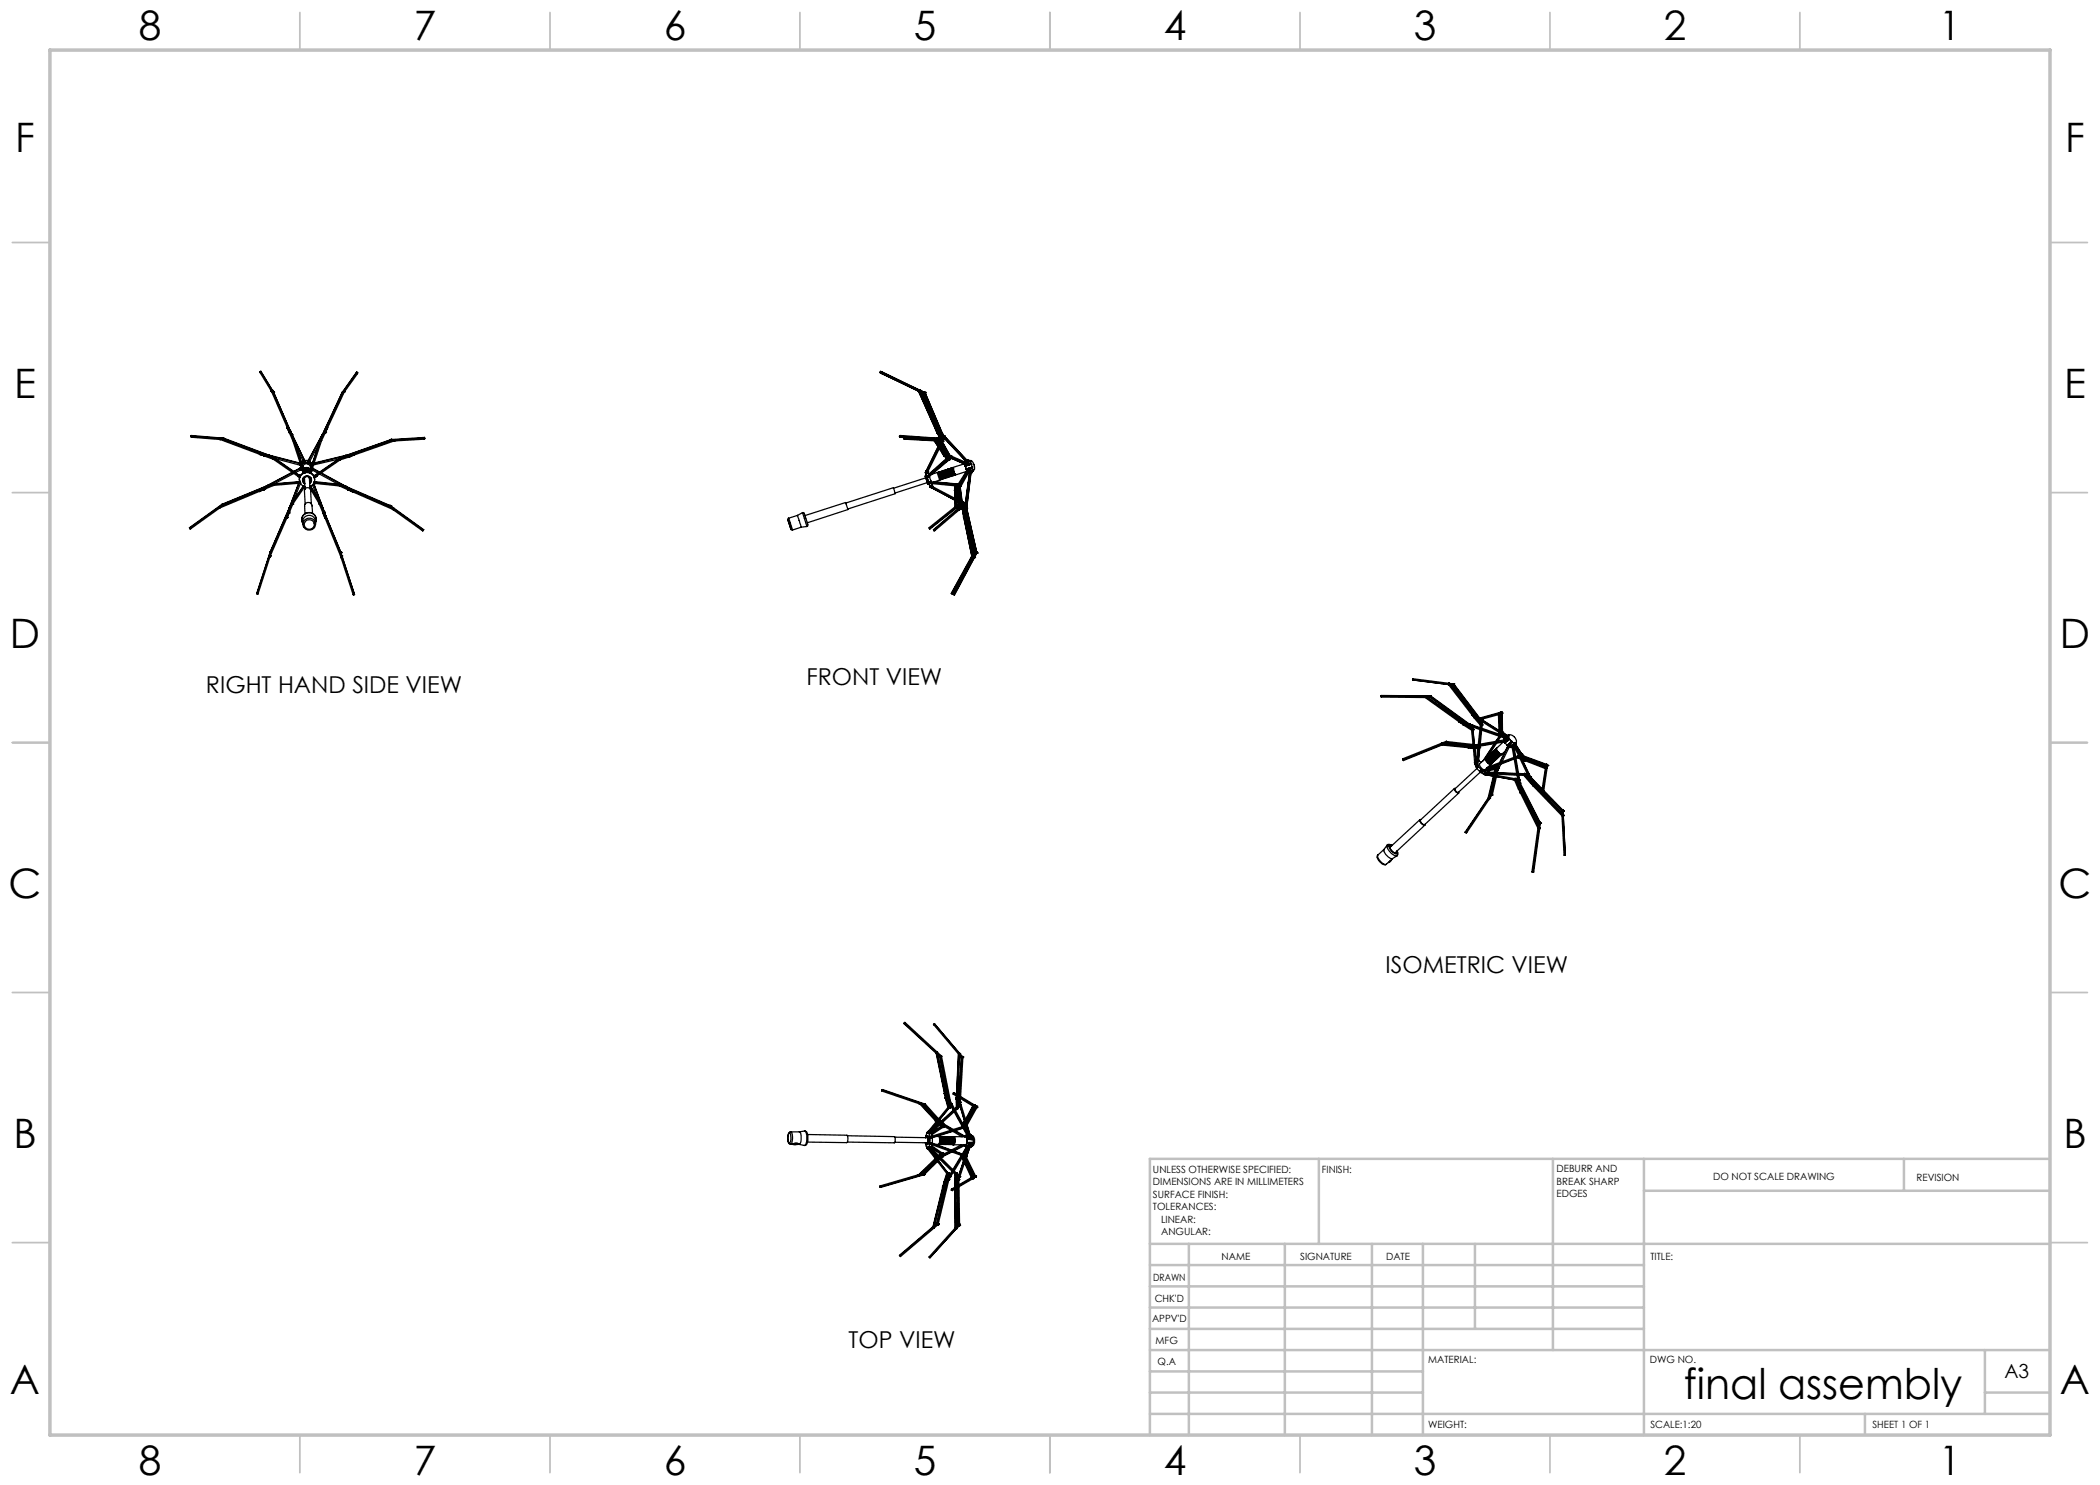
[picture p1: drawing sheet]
<svg xmlns="http://www.w3.org/2000/svg" width="420mm" height="297mm" viewBox="0 0 420 297" stroke-linecap="round" stroke-linejoin="round" font-family="sans-serif">
<defs><g id="words">
<text font-size="8.5" x="336.8" y="279.7">final assembly</text>
<g font-size="8.1">
<text x="27.7" y="8">8</text>
<text x="82.7" y="8">7</text>
<text x="132.7" y="8">6</text>
<text x="182.7" y="8">5</text>
<text x="232.7" y="8">4</text>
<text x="282.7" y="8">3</text>
<text x="332.7" y="8">2</text>
<text x="387.7" y="8">1</text>
<text x="3" y="30.4">F</text>
<text x="413" y="30.4">F</text>
<text x="2.8" y="79.6">E</text>
<text x="412.8" y="79.6">E</text>
<text x="2" y="129.6">D</text>
<text x="412" y="129.6">D</text>
<text x="1.7" y="179.6">C</text>
<text x="411.7" y="179.6">C</text>
<text x="2.7" y="229.6">B</text>
<text x="412.7" y="229.6">B</text>
<text x="2" y="278.9">A</text>
<text x="412" y="278.9">A</text>
<text x="27.7" y="295">8</text>
<text x="82.7" y="295">7</text>
<text x="132.7" y="295">6</text>
<text x="182.7" y="295">5</text>
<text x="232.7" y="295">4</text>
<text x="282.7" y="295">3</text>
<text x="332.7" y="295">2</text>
<text x="387.7" y="295">1</text>
</g>
<g font-size="4.7">
<text x="161.3" y="136.9">FRONT VIEW</text>
<text x="41.2" y="138.6">RIGHT HAND SIDE VIEW</text>
<text x="277.1" y="194.6">ISOMETRIC VIEW</text>
<text x="169.7" y="269.6">TOP VIEW</text>
</g>
<text font-size="3.9" x="400.9" y="275.5">A3</text>
<g font-size="2">
<text x="230.6" y="234.6">UNLESS OTHERWISE SPECIFIED:</text>
<text x="230.6" y="237.1">DIMENSIONS ARE IN MILLIMETERS</text>
<text x="230.6" y="239.6">SURFACE FINISH:</text>
<text x="264.4" y="234.6">FINISH:</text>
<text x="311.3" y="234.5">DEBURR AND</text>
<text x="311.3" y="237">BREAK SHARP</text>
<text x="311.3" y="239.5">EDGES</text>
<text x="342.6" y="236">DO NOT SCALE DRAWING</text>
<text x="383.3" y="236.2">REVISION</text>
<text x="230.6" y="242.1">TOLERANCES:</text>
<text x="232.2" y="244.6">LINEAR:</text>
<text x="232.2" y="247.1">ANGULAR:</text>
<text x="244.3" y="252">NAME</text>
<text x="260" y="251.9">SIGNATURE</text>
<text x="277.2" y="251.9">DATE</text>
<text x="330.1" y="251.9">TITLE:</text>
<text x="230.6" y="256.1">DRAWN</text>
<text x="230.9" y="260.3">CHK'D</text>
<text x="230.4" y="264.4">APPV'D</text>
<text x="231.1" y="268.8">MFG</text>
<text x="231.5" y="273">Q.A</text>
<text x="285.6" y="272.5">MATERIAL:</text>
<text x="330" y="272.5">DWG NO.</text>
<text x="285.6" y="285.5">WEIGHT:</text>
<text x="330.1" y="285.6">SCALE:1:20</text>
<text x="374.5" y="285.6">SHEET 1 OF 1</text>
</g>
</g></defs>
<g fill="none" stroke="#000" stroke-width=".25">
<path d="M52 74.5l2.4 3.9M52.2 74.3l-.2 .1v.1M52.2 74.3v.2M52.2 74.3l2.5 4.1M52.2 74.5h-.2M52.2 74.5l2.6 4.1M54.3 78.2h.1M54.3 78.2l3.2 7.5M54.3 78.2v.1M54.3 78.3h.1M54.5 78.1h.1M54.5 78.1v.1"/>
<path d="M54.5 78.1l-.2 .1M54.5 78.1l3.1 7.4M54.5 78.2h.1M54.6 78.3l3 7.1M54.7 78.4h.1M54.7 78.3h.1M54.7 78.3l3.4 8M54.7 78.3v.2M54.7 78.4l.1 .1M54.7 78.3v.1M54.7 78.5h.1M54.7 78.5v.2"/>
<path d="M54.7 78.6h.1M68.3 78.7h.1M68.3 78.7l.1 .1M68.4 78.6v.1M68.4 78.7h.1M68.4 78.6h.1M68.4 78.7l-3.4 7.2M68.4 78.6l-3.7 7.8M68.4 78.6l-.1 .1M68.4 78.7h-.1M68.4 78.5h.1M68.4 78.5v.1"/>
<path d="M68.4 78.5v.2M68.4 78.5l-.1 .2M68.6 78.4l-3.3 7M68.7 78.3h.1M68.7 78.2v.1M68.7 78.2l.2 .1M68.7 78.2h.1M68.7 78.2l-3.4 7.4M68.9 78.4h.1M68.9 78.3h.1M68.9 78.3l-3.5 7.5M68.9 78.3v.1"/>
<path d="M71.3 74.6l.2 .1M71.3 74.6l-2.9 4.1M71.3 74.4v.2M71.3 74.4l-2.9 4.1M71.3 74.4l.2 .1v.2M71.5 74.7l-2.7 3.8M176 74.5l7.7 3.7h-.1M176 74.5l.4 .1M176.4 74.7l8.5 4.1M176.5 74.4v.1M176.5 74.4l-.1 .3M176.5 74.4l7.5 3.7"/>
<path d="M176.5 74.4l-.4-.1-.1 .2M176.5 74.5l8.5 4.1h-.2M176.5 74.5l-.1 .2M183.6 78.2h.1M183.7 78.2l3.3 7.3M183.8 77.9h.1M183.8 77.9v.1M184 78.1h.1M184 78.1l.1 .1M184 78.3l3.1 7.4M184 78.1l-.1-.1 .1 .1M184.1 78.1v.1"/>
<path d="M184.1 78.1h.1M184.1 78.1l.9 .4M184.1 78.1h-.1M184.2 78.1l-.1 .1M184.2 78.1v.1M184.3 78.5l3.1 7.1M184.6 78.7h.1M184.6 78.7l3.2 7.3M184.6 78.7l-.3-.2 3.1 7.1M184.7 78.3h.1M184.7 78.3v.1M184.8 78.7h.1"/>
<path d="M184.8 78.7l3.3 7.7M185 78.5v.1M185 78.5h.1M185 78.5l.1 .1M185 78.6h.1M185 78.6l.1 .1M185 78.6l-.2 .1M185 78.6l3.6 8.3M185.1 78.7l3.4 8.1M185.1 78.6h.1M185.1 78.6v.1M38.2 87.1l6.4 .5"/>
<path d="M38.2 87.1l.2 .1M38.2 87.1l-.1 .2 .2 .2M38.3 87.5l5.8 .4h-.2l.1-.2M38.4 87.2l6.4 .5M38.4 87.2l-.1 .3M44 87.9h.1M44 87.9l8.1 3M44 87.7h.2M44.1 87.7h.1M44.1 87.7l-.1 .2M44.1 87.7l7.9 3M44.2 87.7h.1"/>
<path d="M44.3 87.7l7.6 2.9M44.6 87.6h.1M44.6 87.7h.1M44.6 87.6l8.8 3.3M44.6 87.7l8.2 3M44.6 87.6v.1M44.6 87.7l.2 .1v.1M44.7 87.6l.1 .1M44.8 87.8l-.1 .1M51.7 98h.1M51.7 98l.1 .1M51.8 98l-7.7 3.2"/>
<path d="M51.8 98.1h.1M51.8 98.1l-8 3.4M51.8 98l.1 .1M51.9 98.3h.1M51.9 90.8v.1M51.9 90.9l.6 .1M51.9 90.8l.1 .1M52 98v.2M52 90.5v.2M52 90.9h-.1M52 90.9h.1M52 90.5l1.6 .5"/>
<path d="M52 98.2l-8.1 3.4M52 90.7h.2M52 90.7h.1M52 90.7l1.7 .4M52.1 90.9l.8 .3M52.1 98.2l-.2 .1M52.1 90.7v.2M52.2 90.7l.8 .3M52.2 97.9l-.3 .2M52.2 90.7l.2 .1M52.5 98l-.6 .3M52.6 97.6l-8.3 3.4"/>
<path d="M52.6 97.6v.1M52.6 97.7h.1M52.7 91.2h.1M52.7 91.2h.2M52.7 97.9h.1M52.7 91.2l2 .7M52.8 97.7h-.1M52.8 97.7h-.2M52.8 97.7v.2M52.8 97.7l-.8 .3M52.8 90.9h.1M52.8 90.9l.2 .1"/>
<path d="M52.8 90.9l2.2 .8M52.8 97.9l-.8 .3M52.9 91.2h.1M52.9 97.9h-.2M52.9 97.6l-.1 .1M52.9 91.2l.1 .1M52.9 97.6l.1 .2-.1 .1M52.9 97.6h.1M52.9 97.6l.1 .2M53 97.8h.1M53 97.8l-.1 .1M53 91h.1"/>
<path d="M53 91h.1l-.1 .3M53 97.8l-.2 .1M53 91l-.1 .2M53 91.2v.1M53.1 91l-.1 .2M53.2 97.2l-8.9 3.8M53.4 97.1l.1 .1M53.4 97.1l-1.7 .9M53.4 97.1v.1M53.5 97.2l-1.7 .8M53.5 97.2l.1 .1M53.5 97.2h.1"/>
<path d="M53.6 97.1h.1M53.6 97.2h.1M53.6 97.2h-.1M53.6 91l.1 .1M53.6 91h.1M53.6 91l6.4 1.6M53.7 91.1h.1M53.7 91.1v.1M53.7 91.1l6.4 1.6M53.8 91.1h.1M53.8 91v.1M54.2 91.2l.3 .3"/>
<path d="M54.2 96.8l-.3 .1 .1 .1v-.1M54.4 96.9h-.4M54.4 91.3h-.3M54.4 91.3l.5 .3M54.6 96.9v.2M54.6 96.9v.2h.1M54.7 96.8l-.1 .1M54.7 96.8h-.4M54.7 91.9l4.9 3.4M54.7 97.1l-2 .8M54.8 91.6l-.2 .2M54.8 96.8l-2.2 .9"/>
<path d="M54.8 96.8h-.1M54.8 96.8l-2.2 .8M54.8 91.6l4.9 3.5M54.8 91.6h.1M54.8 91.6h-.1v.3M54.9 91.6l.1 .1M55 91.7h.1M55 91.6l4.8 3.4M55 91.7l5 1.3 .3 .2-.1 .5 .3 .5M57.4 85.7l.4 .7M57.4 85.5v.2M57.5 85.6l-.1 .1"/>
<path d="M57.5 85.6v.1M57.5 85.6h.1M57.5 85.7h.2l.3 .7M57.5 85.7l.4 .8M57.7 85.4v.1M57.7 85.5h.1M57.7 85.4l.6 1.3M57.7 85.5l.1 .3M57.7 85.5l.7 1.4M57.7 86.3l.1 .2M57.8 86.3h.1M57.8 86.4h.1"/>
<path d="M57.8 86.3v.2M57.8 86.4l.8 1.7M57.8 86.5h.1M57.8 86.5l.1 .1M57.9 86.5v.1M58 86.2h.1M58 86.3h.1M58 86.2v.2M58 86.2v.1M58 86.2l.9 2M58 86.3l.9 1.9M58 86.3l.1 .1"/>
<path d="M58 86.4l.1 .1M58 86.4l-.1 .1M58.1 86.5h.1M58.1 86.4v.1l-.2 .1M58.1 86.5l-.2 .1M58.3 86.9h.1M58.3 86.7h.1M58.3 86.7l.1 .2M58.3 86.7l2.7 5.6M58.3 86.9l.1 .1M58.4 87h.1M58.4 86.9h-.1"/>
<path d="M58.4 86.9l2.6 5.5M58.4 94.5l-5 2.6M58.5 87.3l.1 .2M58.5 94.5l-5 2.7M58.5 87.3l.2 .4M58.6 88.1l2 6.2M58.6 87.5l.2 .5M58.7 88h.1M58.7 88l-.1 .1M58.8 88l-.3 .1M58.8 88l2 6.2M58.8 94.7l-3.9 2"/>
<path d="M58.8 88v.1M58.8 88.1l.1 .1M58.8 88.2l2.1 6M58.9 88.2h.1M59.3 89.5l1.4 2.8M59.6 96.4l.1 .3M59.6 96.5h.1M59.6 95.3h.1M59.6 96.4l-5 .5M59.7 96.4l.2-.1zM59.7 96.6h.1M59.7 95.1h.1"/>
<path d="M59.7 95.1l-.1 .1zM59.7 96.7l-5 .4M59.7 95l.3 .1 .1 .2zM59.7 95v.1M59.7 96.3l-4.9 .5M59.7 96.7l-1.8 4.9M59.8 96.7l-2.6 6.7M59.8 95.1l.2 .1zM59.9 96.2h.1M59.9 95.5v.5M59.9 96.2l-.3 .2h.3M59.9 93.8h.4"/>
<path d="M59.9 96.4l.1 .2M59.9 96.3v.1M60 96.6l-.3 .1M60 96.6h.1M60 92.7l.1 .1M60 94h.3M60.1 95.3l-.2 .2-.3-.2M60.1 94l-1 .5M60.1 96.7l-1.2 3.1M60.2 93.2h.1M60.2 93.4l-.3 .3M60.2 93.2v.4"/>
<path d="M60.2 93.5l-1.5 .8M60.2 93.5h.1M60.2 93.6l-1.4 .7M60.3 93.8v.2M60.3 93.8h.1M60.3 94h.1M60.5 92.4l.1-.1-.3 .3zM60.5 94v.3M60.5 94.2v.3l.1-.3M60.5 94.1v.2zM60.5 93.2a.81 .81 0 0 1 .9-.5 .81 .81 0 0 1 .7 .8v.4M60.5 94.3v.1"/>
<path d="M60.5 94.6h.1M60.6 94.3h.1M60.6 94.3l-.1 .3M60.6 94.2l-.1 .2M60.6 95.7v.7l.4 .4a.82 .82 0 0 1-.3-1.2 .82 .82 0 0 1 1.2-.2 .82 .82 0 0 1 0 1.3M60.6 95.7a.88 .88 0 0 1 1.3-.4 .88 .88 0 0 1 0 1.4M60.6 94.3l.1 .4 .3-.1M60.6 97.4l-2.1 3M60.6 94.4l-.1 .2M60.6 94.4v.2M60.6 92.3l-.2 .2M60.6 94.5v.1"/>
<path d="M60.6 97.2l-.1 .3 .2-.2M60.6 94.6l-.6 .5M60.6 92.2l.2 .4M60.6 94.2v.1M60.6 94.2l.1 .1M60.7 97.2v.1M60.7 97.3l.2 .1M60.7 93.8l.8-.3 .6 .5-.5-.4a.78 .78 0 0 0-.9 .2zM60.7 95.7l.2 .1M60.8 93.9a.8 .8 0 0 1 1.2 .2 .79 .79 0 0 0-1.3-.2l.4-.3h.3l.7 .4M60.8 94a.86 .86 0 0 1 1.2 .2M60.8 94a.79 .79 0 0 1 1.1 .1"/>
<path d="M60.8 93.9a.79 .79 0 0 1 1.1 .1M60.8 94.2h.1M60.8 92.6h.1M60.8 97.6l-.3-.1-2.1 3.1M60.8 93.9h.1M60.8 97.6l-2.2 3.1M60.8 94.2h-.2M60.8 94.1a.82 .82 0 0 1 1.2 .1M60.8 95.6l.1 .1M60.8 94h.1a.73 .73 0 0 1 1 .2M60.8 94h.1M60.9 94.1a.81 .81 0 0 1 1 .2 .87 .87 0 0 0-1-.1"/>
<path d="M60.9 94.2a.75 .75 0 0 1 1 .1 .88 .88 0 0 0-1-.1zM60.9 94.2h-.1M60.9 95.6h.1M60.9 94.3a.74 .74 0 0 1 1 .1 .73 .73 0 0 0-1-.1M60.9 94.3l.1 .2zM60.9 95.7l-.1-.1 .1 .1M60.9 92l.1 .1M60.9 92.1l.1 .4M60.9 95.5l.1 2.3M60.9 94.3l.6-.1 .4 .2M60.9 97.4l-.1 .2M60.9 97.3v.1"/>
<path d="M61 94.4l.6-.1 .3 .1M61 94.4l.2-.1 .5 .1M61 94.4l-.1-.2 .1 .4M61 94.4h.9M61 94.4v.2M61 92.1h.6M61 92.1h.1M61 92.5h.1M61 92.5l-.2 .1M61 92.1v.1M61 92.4v.1M61.6 92.1h.1"/>
<path d="M61.6 92.1v.2M61.6 92.5h.1M61.6 92.5l.1 .1M61.6 92.5l.2 .1M61.6 92.4v.1M61.7 94.4h-.7M61.7 92l-.1 .1M61.7 92.1l-.1 .4M61.7 92.6l.4 .2 .2 .4M61.7 92.6l-.5-.1-.8 .4M61.7 92.6h.1M61.8 94.3h.1"/>
<path d="M61.8 94.2h.1M61.8 94h.1M61.8 93.8h.1M61.8 93.9v.1M61.8 94.1v.1M61.8 94.4h.1M61.9 95.6h.1M61.9 94.4l.1-.2-.1 .4M61.9 95.5l.1 2.3M61.9 95.5h.1M61.9 94.4v.2M61.9 92.3l.2 .2"/>
<path d="M61.9 92.3l.3 .3M61.9 94.3v.2zM61.9 96.6a.73 .73 0 0 0 0-1.1 .73 .73 0 0 0-1 0 .73 .73 0 0 0 0 1.1M61.9 92.2l-.1 .4M62 95.6h.1M62 95.6l-.1 .1M62 97.6l.2-.1 1.9 3.2M62 97.6l1.9 3.2M62 94.2h.1M62 95.6l-.1 .2M62.1 94.2h.1M62.1 94.2l.1 .1"/>
<path d="M62.1 97.3h.1M62.1 97.2l.1 .2zM62.1 97.3h-.1a1.46 1.46 0 0 0 .6-2.1 1.46 1.46 0 0 0-2.2-.3 1.46 1.46 0 0 0 .1 2.2l.5 .3M62.2 97.2v.3l-.1-.2M62.2 94.6l.6 .5M62.2 92.6h.3l-.3 .2h.3M62.2 97.4l1.9 3.1M62.2 94.3h.1M62.2 92.6v.2M62.2 93l.1 .1M62.2 93h.1M62.2 92.8v.2"/>
<path d="M62.3 94.3l-.1 .4-.3-.1M62.3 93.1v.1M62.3 94.3h.1M62.3 94l1.3 .6M62.4 93.8h.2M62.4 92.9l-.2 .1M62.4 93.7l1.5 .8M62.5 93.6l1.4 .8M62.5 93.6l.1 .1M62.5 97l.9 2.5M62.7 96.7l1.9 4.9M62.8 95.1h.3l-.3 .2"/>
<path d="M62.8 95.3l.1 .3 .3-.3M62.8 96.7h.1M62.8 95.1v.2M62.8 95.1h.2zM62.9 96.3l.2 .1-.2-.1M62.9 96.4h.1M62.9 96.4l-.1 .3M62.9 96.3l.3 .1h-.3M62.9 95.5v.4M63.1 96.7l4.8 .5M63.1 96.3l4.7 .6M63.1 96.7h.1"/>
<path d="M63.1 95.1h.1M63.1 95.1l.1 .2M63.1 96.5h.1M63.2 96.4l-.1 .3h-.3M63.2 95.3h.1M63.2 96.5l-.1 .2M63.2 96.5l4.8 .5M63.7 89l-1.8 3.3M63.9 94.8l3.7 2M64 88.1h.1M64 88.1l-2 6.1M64.1 88l-.1 .1"/>
<path d="M64.1 88h.1M64.1 88l.2 .1M64.1 88l-2.1 6.2M64.2 94.6l4.8 2.7M64.2 94.6l4.9 2.7M64.3 87.3l-.2 .7M64.3 88.1l-.2-.1-.1 .2M64.3 88.1v.1M64.3 88.1h.1M64.3 88.1l-2 6.2M64.4 87.3l-.4 .8M64.5 87h.1"/>
<path d="M64.5 86.9v.1M64.5 87l-2.9 5.4M64.5 86.8v.2M64.5 86.8h.1M64.5 86.8l-2.9 5.4M64.8 86.5h.1M64.8 86.5l.2 .1M64.8 86.4v.2l.2 .1M64.9 86.4l-.1 .1M64.9 86.3l-.8 1.8M64.9 86.3l-.8 1.5M64.9 86.4l.2 .1"/>
<path d="M64.9 86.3h.1M64.9 86.3v.1M64.9 86.2v.1M64.9 86.3l-.1 .2M65 86.6h.1M65 86.6v.1M65.1 86.5l-.1 .1M65.1 86.5l-.1 .2M65.1 86.4h.1M65.1 86.4v.1M65.1 86.4l-.1 .2M65.1 86.4l-.8 1.8"/>
<path d="M65.2 85.7l-.1 .2M65.2 85.7l.2 .1M65.2 85.7l-.3 .7M65.2 85.6h.1M65.2 85.6l-.7 1.4M65.3 85.6l-.1 .1M65.3 85.4l-.1 .2M65.3 85.4h.1M65.3 85.4l-.8 1.4M65.3 85.4v.2M65.4 85.8l-.3 .7M65.4 85.7h.1"/>
<path d="M65.4 85.7v.1M65.5 85.5l-.4 .9M67.7 91.8l-5 1.2M67.8 96.8v.1M67.8 96.8l.1 .1M67.8 91.7h.1M67.8 91.7h.2M67.8 96.9l.2 .1M67.8 96.9h.1M67.8 96.9h.5M67.8 91.7l-4.8 3.4M67.9 91.7l-.1 .1"/>
<path d="M67.9 97.2h.1M68 91.7h.1M68 91.7l-4.9 3.4M68 97l-.1 .2 1.9 .9M68 97l1.9 .9M68 91.7l.1 .2M68 97h.1M68 97h.5M68 97l-.1 .2M68.1 91.9h.1M68.1 91.9l-4.9 3.4M68.2 97l1.7 .8"/>
<path d="M68.3 91.4l-.5 .3M68.3 91.4h.4M68.4 96.9l.1 .3 .1-.2M68.5 91.3l-.5 .4M69 97.3h.1M69 91.3h.1M69 97.2h.1M69 91.2v.1M69 91.2h.1M69 91.2l-6.2 1.5M69 97.3v.1M69 97.3l1.7 .9"/>
<path d="M69.1 91.1l-.1 .1M69.1 91.1h.1M69.1 97.3h.1M69.1 91.1l-6.3 1.5M69.1 97.3h-.1M69.1 97.3l-.1-.1v.1M69.1 97.3l1.7 .9M69.4 97.4l8.6 3.7M69.6 97.9v.1M69.6 97.9h.1M69.6 98h.1M69.6 97.8h.2"/>
<path d="M69.7 97.8h.1M69.7 97.8l-.2 .2h.2M69.7 97.8l-.1 .2M69.7 98h.1M69.7 98l.1 .1M69.7 91.2l.1 .2M69.7 98l8.9 3.9M69.7 91.3v.1M69.8 91.4h.1M69.8 97.8l.1 .1M69.8 97.8l-.1 .2M69.8 97.8l.8 .4v.2"/>
<path d="M69.8 98.1h.1M69.8 91.2h-.1M69.8 91.2l.1 .1M69.9 91.4h-.2M69.9 91.3l-.1 .1M69.9 91h.1M69.9 97.9h.1M69.9 91.1h.1M69.9 91.1l-.1 .1M69.9 91v.1M69.9 91.1l-2 .7 .2 .1M69.9 91l-1.7 .6"/>
<path d="M69.9 91.1l-.3 .1 .1 .2M70 97.8l-.1 .1M70 91l-.1 .1M70 91.3l-.1 .1M70 98.1l.6 .4M70 91.3h.1M70 97.8l7.9 3.4M70 91.3l-1.9 .6M70.4 98.1l.3 .1M70.6 90.9l-.8 .3M70.6 90.9h-.2M70.6 90.9l.1 .1"/>
<path d="M70.6 98.4v.1M70.6 98.4h.1M70.7 91h.1M70.7 91l-.8 .3M70.7 98.4l-.1 .1M70.7 98.2l8 3.5M70.7 90.8h.1M70.7 98.2h.1M70.7 90.8l-.1 .1M70.7 90.8l-1.7 .4M70.8 98.2l7.6 3.3M70.8 90.7l-.1 .1"/>
<path d="M70.8 90.7h.1M70.8 90.7l-1.7 .4M70.8 98.2h-.1M70.8 91l-.6 .2M70.8 98.2h.1M70.9 91h-.1M78 88h.1M78.1 88h.1M78.1 88.2v-.2l-8.1 2.9M78.1 88v.2M78.1 87.9l-8.8 3.1M78.2 87.9l-.1 .1"/>
<path d="M78.2 87.9h.1M78.5 88l-7.7 2.7M78.7 88h.2M78.7 88h.1M78.8 88l.2 .2h-.2M78.8 88l.1 .2M78.8 88l-8 2.8M78.9 88.2h-.1M78.9 88.2l-8.2 2.8M84.7 87.6l-6.6 .4M84.7 87.6l.1 .2M84.8 87.8l-6 .4"/>
<path d="M84.9 87.5l-.2 .1M84.9 87.5l-6.7 .4M84.9 87.5l.1 .2-.2 .1M179.9 87.2l.1-.1 7.5 .5-.1 .1M179.9 87.2l7.5 .5M179.9 87.2l.1 .3h.9M180.8 87.8l7.3 .4M180.9 87.5l.1 .2M180.9 87.5l-.1 .1v.2M180.9 87.5l6.5 .4M181 87.7l7.2 .4v-.2M181 87.7l-.2 .1"/>
<path d="M185.1 95.2l.5 1.6M185.1 95.2v.4M185.1 95.2h.1M185.1 95.2h-.1M185.1 94.6h.1M185.1 95.2l.6 1.7M185.1 95.2h.2M185.1 94.6v.1M185.1 94.7h.1M185.1 95.6v-.3l.5 1.5M185.2 95.6l-6.5 2M185.3 94.2l-.2 .3"/>
<path d="M185.3 94.2l-.2 .4M185.3 94.2h.1M185.3 95.2l-.2-.7 .9 2.9-.2-.7M185.3 94.2v.1M185.3 94.3h.1M185.3 95.2l.5 1.5-.1 .2M185.5 96.5l-6.5 2.1M185.5 94.4l.1 .1M185.6 94.4h.1M185.6 96.8l.1 .1M185.6 94.4l.2 .5M185.6 96.8h.1"/>
<path d="M185.6 95.4h.2l-.2 .1zM185.6 95.1h.1M185.6 95.1l.1 .2M185.6 94.5l-.3-.2-.2 .4M185.6 95.1l-.3 .2 .2 .3M185.6 94.5l-.5 .2M185.6 95.3h.1M185.7 96.4l.1 .3h.4M185.8 96.4l.3-.1zM185.9 95.4l-.2-.1-.2 .3M185.9 95.4v-.1l.3 1v-.1M185.9 95.4l-.4 .2"/>
<path d="M185.9 97.3h.1M185.9 97.3l.1 .1M186 97.4h.1M186 97.3v.1M186 97.4l.4 .2M186 96.5l5.3 .5M186.1 96.5h.1M186.1 96.5v.2M186.1 96.7h.1M186.1 96.7l5.2 .5M186.2 96.3l5.3 .6M186.2 96.2l-.1 .2h-.4"/>
<path d="M186.2 96.2l-.5 .2M186.3 96.7l.1 .4M186.3 97.5l5.2 2.7M186.3 97.5h.1M186.4 97.6h.1M186.4 97.5v.1M186.4 97.6l5.1 2.7M186.4 97.1l-.1 .4-.3-.2M186.4 97.1l.1 .2M186.4 97.1l-.4 .2M186.4 97.3l5.1 2.6M186.5 97.3h.1"/>
<path d="M186.5 97.2v.1M186.6 87.7h.1M186.6 87.7v.1M186.6 87.7l.1 .1M186.7 87.7h-.2v.1M186.8 87.6h.1M186.8 88.2l.8 1.1-.7-1.1M186.9 96.4l4.3 .4M186.9 87.7v.1M186.9 85.5h.1M186.9 85.5l.6 .9M186.9 85.6l.2 .2"/>
<path d="M186.9 85.6l.1 .1M186.9 85.5l.1 .2M187 85.6h-.1M187 85.7h.1M187 85.7l.3 .6M187 85.7l.4 .8M187 85.7l.2 .1M187 85.4l-.1 .1M187.1 85.6v.1M187.1 85.7h.1M187.1 85.7l6.3 6.8h-.2M187.1 85.5v.1"/>
<path d="M187.1 85.6h.1M187.2 88.2l.5 .8M187.3 86.3h.1M187.3 86.3l.1 .1M187.3 86.3l.9 1.6M187.3 85.5l-.2 .2M187.3 85.5h.1M187.3 85.5l6.3 6.9M187.3 85.5l.2 .2M187.3 87.7h.1M187.3 86.4h.1M187.3 87.9h.1"/>
<path d="M187.3 87.7l.3-.1 .1 .3M187.3 87.7l.1 .2M187.3 87.7l.1 .1M187.3 86.4l.1 .2M187.3 86.4l.1 .1M187.3 87.8l.1 .1M187.3 87.8l.1 .3M187.3 87.9l.1 .2M187.3 88.2l1.6 2.8M187.4 86.5h.1M187.4 87.8v.1M187.4 86.4v.2"/>
<path d="M187.4 86.4h.1M187.4 88.1h.1M187.4 86.2l-.1 .1M187.4 85.6l.1 .1M187.4 85.6l.6 .7M187.4 94.5h.3l.3 .8M187.4 86.3h.1M187.4 87.9h.1M187.4 86.6h.1M187.4 94.5l.5 1.5M187.4 86.3v.1M187.4 94.5l-1 .3"/>
<path d="M187.4 86.6l.7 1.3M187.4 87.9h.8M187.4 87.8l.1 .3M187.4 87.8l-.1 .1M187.5 86.4h.1M187.5 87.9h.1M187.5 86.4l.7 1.5M187.5 88.1h.1M187.5 87.9l.1 .2h-.2M187.5 86.5l.1 .1M187.6 87.6h.1M187.6 88.2l1.6 2.7v-.1"/>
<path d="M187.6 87.6v.1M187.6 87.6l.1 .2M187.7 86.3l-.2 .1M187.7 86.4l.5 .5M187.7 86.4h.1M187.7 86.5l.8 1.3 .2-.4-.4-.3M187.7 86.5h.1M187.8 94.4l.1 .3M187.8 94.7h.1M187.8 86.5h.1M187.8 86.5v.1l-.1-.2 1 1.8M187.8 89l-2.6 5.2"/>
<path d="M187.8 89.1l-2.5 5.1M187.9 94.9l-.2-.5 .3 .9M187.9 89.7l.7 1.2M187.9 86.6l.3 .4M187.9 89.7l.6 .9M187.9 89.1l-2.6 5.2M187.9 96l-1.1 .4M187.9 88.6l-.3-.4 1.6 2.6M188 88.2l.1 .2M188 95.3l.2 .7h-.3M188 89.4l.2 .3M188 94.4l.4 1.5-.2-.3"/>
<path d="M188 94.3l.2 .3M188 94.3l.3 1.5M188 88.2h.1M188 88.2l1.7 3M188 89.4l-2.5 5M188.1 95.7l.2-.1v.2M188.1 94.6h.1M188.1 88.3l-.2 .4M188.2 89l1.1 1.8M188.2 88.4l-.2 .4M188.2 87.9h.1M188.2 88.1l-.1 .1"/>
<path d="M188.2 86.9h.1M188.2 86.9v.1M188.2 87.9h-.1M188.2 87.9l.1 .2M188.2 88.5l-.2 .4M188.2 86.9l.1 .2M188.2 94.3l.4 1.5M188.2 87h.1M188.2 87.1h.1M188.2 87v.1M188.2 87.1l.4 .2M188.3 88.1h.1"/>
<path d="M188.3 88.1l1.8 3.2M188.3 88.1l-.3 .1M188.3 94.3l.3 1.5-.1-.3 .1 .2M188.3 94.3l.1 .2M188.3 94.3h-.1M188.3 94.5l-.5 .1M188.3 88.8l.5 .8M188.3 88.2h.1M188.3 94.5h.3M188.3 88.1l1.7 3M188.3 88.1l.1 .2M188.3 88.8l-.1 .3"/>
<path d="M188.3 87.1h.1M188.4 88.2h.1M188.4 87.1h.1M188.5 89.7l.7 1.1M188.5 86.7v.1M188.5 90.7l.2 .1M188.5 90.7l.3 .1M188.5 86.8l.1 .1M188.5 86.8l.4 .4M188.5 87.2l.1 .1M188.6 94.2l.1 .2M188.6 86.9h-.2v.2"/>
<path d="M188.6 86.9v.2h-.2M188.6 87.3h.1M188.6 95.5l-.3 .1M188.6 87l-.2 .1M188.6 88l.1 .2M188.6 90.7v.2M188.6 88.3l-.1 .1M188.6 86.9h.1M188.6 90.9h.1M188.6 94.4h.1M188.6 90.7l.1 .2M188.6 87.3l-.2 .4"/>
<path d="M188.6 90.8v.1M188.6 90.9l.2 .3M188.7 88.2h.1M188.7 88.2l-.2 .1M188.7 90.5l-.2 .2M188.7 90.9h.1M188.7 90.9l.7 .8M188.7 90.9l.1 .1M188.7 87.5l-.2 .4M188.8 91h.1M188.8 91v.2M188.8 94.1l.4 1.5-.2-.2"/>
<path d="M188.8 94.1l.1 .2M188.8 94.1l.3 1.5M188.8 91.2h.1M188.8 95.4l-.2 .1M188.8 91.2l.5 .5M188.8 95.6l-.3-1.4 .4 1.5M188.8 90.8h.1M188.8 94.4h-.2M188.8 90.8l-.1 .1M188.8 87.1l.1 .1M188.9 87.2h.1M188.9 87.7l4.2 4.4-.2 .3"/>
<path d="M188.9 94.3v.1M188.9 87.2v.1M188.9 87.2l.2 .1M188.9 87.2l.1 .1M188.9 91h.1M188.9 87.6l-.3 .6M188.9 91l1 .5M188.9 87.3h.2M189 87.3l.1 .2M189 91.1l.1 .2M189 87.3l4.4 4.7M189.1 94l.1 .3"/>
<path d="M189.1 95.4v.1M189.1 87.3l-.1 .1M189.1 95.4h-.2M189.1 90.9l1 .5M189.1 91.3h.1M189.1 94.2v.1M189.1 91.3l.2-.1-.2 .1M189.1 91.3l.6 .7 .2-.1M189.1 90.9l-.2 .1M189.1 90.7l.4 .2M189.2 90.8h.1M189.2 95.3l.2 .3-.3-1.6 .3 1.5"/>
<path d="M189.2 90.8l.1 .2-.2-.1M189.3 95.3l.1 .2M189.3 91.2l-.1 .1M189.3 91.6h.1M189.3 93.9l.1 .3M189.3 94.2l-.4 .2M189.3 91.6l.1 .1M189.3 91.6l-3.6 3.3M189.4 91.7h.1M189.4 91.7l-2.2 2.1M189.4 91.3h.1M189.4 91.3l.5 .6"/>
<path d="M189.5 95.2l.2 .3-.4-1.6 .4 1.5M189.5 91.8l-3.9 3.3M189.5 95.2l.1 .2M189.6 93.8l.3 1.6-.1-.3M189.6 93.8l.1 .3M189.6 93.8l.3 1.6M189.6 91.3h.1M189.6 95.2l-.5 .1M189.6 91.3l.2 .3 .2-.2M189.6 94l.1 .1M189.6 91.4h.1M189.7 92h.1"/>
<path d="M189.7 92l-4 3.3M189.8 91.4l-.1 .1M189.8 95.1l.1 .2M189.8 93.8l.2 .2M189.8 92l-4 3.3M189.9 93.8l.3 1.5-.2-.3M189.9 93.8l.2 1.4M189.9 91.5h.1M189.9 94l-.5 .2M189.9 95.1l-.2 .1M189.9 91.9h.1M189.9 91.5l3.7 1.6"/>
<path d="M189.9 94h.1M189.9 91.9l.4-.3 2.5 1.2-2.3 .7M190 91.1l.1 .2M190 91.1l.3 .2v.1M190.1 95v.2M190.1 91.1h.1M190.1 91.4l-.2 .1M190.1 91.1v.1M190.1 91.3v.1M190.1 91.4l3.8 1.6M190.1 93.7l.4 1.5-.2-.2 .1 .1M190.1 94h-.2"/>
<path d="M190.1 95l-.2 .1M190.1 91.6l-.3 .2M190.1 93.9v-.2l.3 1.5M190.3 91.3h.1M190.3 91.3v.2M190.3 91.4l.1 .1M190.4 93.9l-.1-.3 .3 .9M190.4 93.9l-.1-.2 .3 .8M190.4 91.3l3.2 1.4h.6M190.4 93.9h-.3M190.4 94.9l-.3 .1M190.4 91.5h.1"/>
<path d="M190.4 91.3v.2M190.5 93.5l.5 1.5M190.5 93.6h.1M190.5 93.5l-.2 .1M190.5 94.5l.2 .6-.2-.2 .2 .2zM190.6 94.5h.1M190.5 93.6l.5 1.4M190.6 94.5l.1 .6v-.2M190.6 93.8h.1M190.6 94.9h-.2M190.9 98.1h.1M190.9 94.8h.1"/>
<path d="M190.9 97.7h.1M190.9 97.7l.1 .2M190.9 98v.1M191 97.6v.2M191 98.3h.1M191 97.9h.1M191 97.8h.1M191 95l-.3 .1M191 97.8v1.9M191 97.8l-.1-.2v.5M191 97.2l-.1 .5M191 98.3v1.4"/>
<path d="M191.1 97.2l-.1 .7M191.1 98.1l-.1 .2M191.2 96.8h.1M191.2 96.8h.5M191.2 97.9h.1M191.2 97.7v.2M191.2 98.2h.3M191.2 98.2l.1 1.6M191.2 97.9l.1 .2M191.2 97.9l-.2 .4M191.2 98.2l-.2 .1M191.3 96.7h.1"/>
<path d="M191.3 97h.1M191.3 97.9l.2-.1-.5 .1M191.3 96.7l-.2 .1M191.3 97l-.1 .9M191.3 98.4h.1M191.3 98.5h.1M191.3 98.4v.1M191.3 98.2l.4 3.5M191.3 97h.6M191.5 96.9l-.2 .1M191.5 96.9h.1M191.5 96.9h.4"/>
<path d="M191.5 98.2h-.3M191.5 98.2h.1M191.5 97.8h.1M191.5 97.7h.1M191.5 97.7v.1M191.5 98.2l.1-.2v.2M191.5 96.8h.1M191.5 96.8l-.1 .1M191.5 97v.8M191.6 98.3l-.1-.2 .4 3.4M191.6 98.3l.3 3.2M191.6 98.2v.1"/>
<path d="M191.7 97.4l-.1 .1M191.7 97.2l-.1 .2M191.7 97.3l-.1 .1M191.7 97.3h.1M191.7 97.3l-.5 .9M191.8 97.6l.5 3.6M191.8 97.2h-.2v.4M191.8 98l.1 2.2M191.8 97.9l-.2 .5M191.9 97.2l-.1 .1M192 97.3h-.3M192 97.3h.1"/>
<path d="M192 97.3l.5 3.8M192 97.3l.1 .2M192 97.3l-.5 .9M192.1 97.5l.4 3.6M192.2 97.2h.1M192.2 96.9h.1M192.2 96.9v.3M192.2 97.2l-.1 .3M192.5 95.9l-.6 1M193.1 93.2h.1M193.1 92.9l-.1 .1 .1 .2M193.1 92.2l-.1 .2"/>
<path d="M193.3 93.8h.4M193.3 93.8v.2h.2M193.3 93.8h.1M193.3 94.3l-1.6 2.5M193.3 93.8l.4-.2-2 3.7M193.4 92h.1M193.4 94.3l-.5-1.5 .5 1.5-2.4 .7M193.4 92l.6 .1M193.4 92v.1M193.4 92.1h.1M193.4 93l-.3 .2M193.4 92.1l.6 .1"/>
<path d="M193.6 93.1l-.5 .1M193.6 92.7h.1M193.6 92.4h.1M193.6 92.7v.2M193.6 92.9h.1M193.7 94.6h.2l-.9 6.2M193.7 96.4l-.6 4.4M193.7 94.5l.2 .1M193.8 93h.1M193.8 94.3l.2-.1-.9 7.4M193.9 93.8h.1M193.9 93.6h.1"/>
<path d="M193.9 93.8l.1 .1M194 92.1h.1M194 92.1a1.4 1.4 0 0 1 .7 2.1M194 92.1l.7 2.1M194 93.9h.1M194 92.1v.1M194 93.6h.1M194 92.2h.1M194 92.2l-.4 .2M194 93.6l-2 3.7M194 93.9l-1.7 3.2M194.1 94.2h.1"/>
<path d="M194.2 94.5h.1M194.2 94.5v.1M194.2 94.2h.1M194.2 94.6h.1M194.2 94.2l-.9 7.4M194.2 94.6l-.8 6.4M194.2 92.8l-.5 .1M194.2 92.8h.1M194.2 92.8l-.3 .2M194.4 93.4l-.5 .3M194.4 93.4h.1M194.4 93.4l.1 .1"/>
<path d="M194.4 93.4l-.4 .2M194.5 93.6l-.5 .3M194.6 94l-.4 .5M194.6 94l-.4 .6M194.6 94.2h.1M194.6 94l-.4 .2M37.9 105.5l.1 .3h.1M37.9 105.5h.1M38 105.5l.1 .3M43.7 101.5h.1M43.7 101.5l.1 .2M43.8 101.5l.1 .1"/>
<path d="M43.8 101.6h.1M43.9 101.3h.1M43.9 101.3l-.1 .2M43.9 101.6h-.1M43.9 101.6l-.1 .1M43.9 101.6l-5.8 4.2M44 101.3l-.3 .2M44 101.6h-.1M44.3 100.9h.1M44.3 100.9l-6.4 4.6M44.3 101h.1M44.3 101h.3"/>
<path d="M44.4 100.9h.1M44.5 100.9l-6.5 4.6M44.5 100.9l.1 .1M51.3 118.7l.2 .1 .1-.1M51.4 118.7h.2M51.4 118.7h-.1M53.8 111.3h.1M53.8 111.3l.2 .1M53.8 111.2h.1M53.8 111.2v.1M53.8 111.1v.2M53.8 111.1h.1"/>
<path d="M54 110.5h.1M54 110.5l-2.7 8.2M54 111.2h.1M54 111.3v.1M54 111.2v.1M54 110.3v.1M54 111.3v.1l-.2-.1M54.1 111.2h.1M54.1 110.3l.1 .1M54.1 111.2l-.1 .1M54.1 110.4l-2.7 8.3M54.1 111.1l-2.5 7.6"/>
<path d="M54.1 111.2h-.1M54.2 110.3l-.2 .2M57.1 103.4h.1M57.2 103.4l-3.3 7.5M57.2 103.4h.1M57.2 103.4h-.1M57.2 103.4l-3.4 7.9M57.4 102.8l-3.4 7.7M57.4 103.1l-.2 .3M57.4 103.5h.1M57.5 103.4l-3.5 8M57.5 103.4l-.1 .1"/>
<path d="M57.5 102.6h.1M57.6 102.5v.1M57.6 102.5l.2 .1M57.6 102.5l-.3 .8 .2 .1M57.6 102.4h.1M57.6 102.4v.1M57.6 102.1l-3.6 8.4M57.6 102.3l.3 .1-.1 .2M57.6 102.3v.2M57.6 102.4h.3M57.7 102.4l-.2 .2M57.7 102.4l.2 .1"/>
<path d="M57.7 102.7h.1M57.8 102.7h.1M57.8 102.6l-.3 .8M57.8 102.7l-.3 .8M57.8 102.6l-.1 .1M57.8 102.4h.1M57.8 102.6v.1M57.9 102.4h.1M57.9 102.4l-.1 .2M57.9 101.6l-.1 .1 .1-.1M57.9 101.6v-.1v.1M57.9 101.6h.1"/>
<path d="M57.9 102.4v.1M57.9 102.5l-.1 .1M57.9 101.6l-.8 1.8M57.9 101.5h.1M57.9 101.5v.1M58.3 100.8l-.2 .3M58.3 100.7l.3 .1M58.4 100.6l.2 .2M58.4 100.5l-.3 .6M58.4 100.4h.1M58.4 100.6h.1M58.4 100.4l.1 .1"/>
<path d="M58.4 100.4l-.9 2.1M58.5 100.5h.1M58.5 100.5l-1 2.1M58.5 100.5l-.1 .1M58.6 100.8h.1M58.6 100.7v.1M58.6 100.7l-.8 2M60.5 104.5l.1 .1M60.5 104.2l.1 .7M60.5 104.2l.1 .6M60.6 104.2a1.26 1.26 0 0 1 1.2-1.1 1.26 1.26 0 0 1 1.3 1.1v.6M60.7 105.2v.1"/>
<path d="M60.7 105.3h.1M62.3 100.8l-.2-2.7a.62 .62 0 0 0-.6-.6 .62 .62 0 0 0-.6 .7l.1 2.7M62.5 102.7l-.1-1.5a.74 .74 0 0 0-.8-.7 .74 .74 0 0 0-.7 .7l.1 1.6M63.1 104.8a1.26 1.26 0 0 1-1.2 1.2 1.26 1.26 0 0 1-1.3-1.1M63.1 104.8a1.26 1.26 0 0 0-1.3-1.2 1.26 1.26 0 0 0-1.2 1.3M63.2 104.3a1.43 1.43 0 0 0-1.5-1.8 1.43 1.43 0 0 0-1.2 2M63.2 104.3l-.1 .2M63.2 104.3a1.42 1.42 0 0 0-1.5-1.7 1.42 1.42 0 0 0-1.2 1.9M63.9 100.9v-.1l.8 2M63.9 100.8v.1M64 100.5h.1M64.1 100.5h.1"/>
<path d="M64.1 100.5v.2M64.1 100.5l.1 .3M64.1 100.7l.8 2M64.1 100.7l-.2 .2M64.1 100.7l.2 .4M64.1 100.7l-.2 .1M64.2 100.9l.7 1.8M64.2 100.9l.1 .2M64.5 101.6h.1M64.6 102.5v.1M64.6 102.5h.1M64.6 101.6v.1v-.1"/>
<path d="M64.6 101.6l-.1-.1 .1 .1M64.6 101.6l.6 1.9M64.6 101.6h-.1M64.6 102.6l.1 .1M64.6 102.6l.1 .2M64.6 101.6l.7 1.9M64.6 102.6l.3 .8M64.7 102.7h.1M64.7 102.8l.2 .8M64.8 102.4h.1M64.8 102.4v.1M64.8 102.4l.1 .3"/>
<path d="M64.8 102.4l-.2 .1M64.8 102.5l.1 .2M64.8 102.5l-.2 .1M64.8 102.5l.3 .9h-.2M64.8 102.4l3.4 8.1-.1-.2M64.9 102.7h.1M64.9 103.6h.1M64.9 103.4l3.3 8.1M64.9 103.4l.1 .2M65 103.6h.1M65.1 103.1l.1 .4M65.2 103.5h.1"/>
<path d="M65.2 103.5l3.2 7.9M65.2 103.5l3.1 7.5M68.1 110.3h.1M68.1 110.3v.2M68.1 111.1l2.5 7.8M68.1 110.4v.1M68.1 110.4h.1M68.1 110.5h.1M68.1 110.4l.1 .2M68.1 110.5l.1 .1M68.1 110.5l2.8 8.3M68.2 111.3h.1"/>
<path d="M68.2 111.3v.1M68.2 110.6h.1M68.2 111.4v.1M68.2 110.5v.1M68.2 110.6l2.7 8.3M68.2 111.5h.1M68.4 111.2h.1M68.4 111.2l.1 .2M68.4 111.3v.1M68.4 111.4v.1M68.4 111.4l-.2 .1M68.5 111.4l-.3 .1"/>
<path d="M70.6 118.9l.1 .1 .2-.1M70.9 118.8l-.3 .1M70.9 118.8v.1M77.9 101.1h.1M77.9 101.1l.1 .1M77.9 101.2v.1M78 101.2h.1M78 101.1v.1M78 101.1h.1M78 101.1l.1 .1M78 101.2l-.1 .1M78 101.2l6.6 4.7"/>
<path d="M78.1 101.2h.1M78.1 101.2l6.6 4.7M78.5 101.8l.1 .1M78.6 101.6h.1M78.6 101.9h.1M78.6 101.6l.2 .1M78.6 101.9l5.9 4.2M78.6 101.6l.1 .1M78.7 101.7h.1M78.7 101.7l-.1 .2M78.8 101.7l-.1 .2M84.6 105.9h.1"/>
<path d="M84.6 105.9l-.1 .2M84.7 105.9l-.2 .2M157.6 104l.6 1.8M157.7 103.6l-.1 .4M157.7 103.6l.8 2.4M158.2 105.8l.3 .2M158.2 105.8h.1M159.5 103.1l.7 2.3M159.5 103.1l-1.8 .5M160.2 105.4l-1.7 .6M160.5 102.5a.48 .48 0 0 1 .5 .6l.6 1.8M160.5 102.5l.9 2.8"/>
<path d="M160.5 102.5l-1 .6M161 103.1l8.1-2.6 .4 1.1 .1 .3-8.1 2.7M161.4 105.3l-1.2 .1M161.6 104.9v.3l-.2 .1M169.2 100.6l9.5-3.1 .2 .6 .1 .6-9.5 3.1M186.7 105.9h.2M186.7 105.9l.1 .2h.1M186.9 105.9v.2M190.6 118.8l.3 .1M190.6 118.8l.3 .2M190.9 118.9v.1M191 101.5v.2"/>
<path d="M191 101.5h.1M191 101.4h.1M191 101.4v.1M191 101.4l-5.2 4.1 .1 .3M191 100v1.5M191 101.5l.1 .1M191 100l.1 1.6M191.1 101.6h.1M191.2 101.5l-.1 .1M191.2 101.5l-.2 .2M191.3 100.2v1.2M191.3 101.6h.1"/>
<path d="M191.6 100.9l-.3 .3M191.6 101.3l-5.5 4.5h-.2M191.6 101.2l-5.7 4.6M191.8 100.1l.3 .2M191.8 101.7l.1 .2M191.8 101.7v.2M191.8 100.4l.4 .2M191.8 101.9h.1M191.9 101.7l.1-.1 .1 .2M191.9 101.7h-.1M191.9 101.7h.1M191.9 101.1h.1"/>
<path d="M191.9 100.5v.6M191.9 100.9l.1 .2M191.9 101.7l.1 .2M191.9 101.9h.1M191.9 101.9l-5 4.2M192 101.8h.1M192 101.1h-.1M192 101.9h-.2M192.1 101.8l-.1 .1M192.1 101.8l-.2 .1M192.2 100.6l-.4-.1 .4 .2M192.3 101.2h.1"/>
<path d="M192.3 101.2h.2M192.3 101.2l-5.6 4.7M192.3 101.2h.1zM192.4 101.5l.1 .9M192.4 101.1l-.1 .1M192.4 101.1h.1M192.4 101.1l.1 .1M192.4 100.5h.2M192.4 101.5l.2 1.2M192.5 101.1h.1M192.5 101.2v.2M192.5 101.2l-5.6 4.7"/>
<path d="M192.5 101.2h.1M192.5 100.4h.1M192.5 101.2h-.1M192.5 100.4v.1M192.5 100.4l.1 .1M192.5 102.5h.1M192.5 102.4h.1M192.5 101.4h.1M192.5 101.1l.2 1.6M192.5 102.3l.1 .2M192.5 102.4l.1 .2M192.5 101.1v.1"/>
<path d="M192.5 101.4l-.5 .5M192.6 102.5h.1M192.6 101.4h.1M192.6 102.6h.1M192.6 102.5v.1M192.6 100.5l.1 .1-.2 .1 .6 .4M192.6 100.5h.1M192.6 102.6v.1M192.6 102.4v.2M192.6 102.5l.1 .8M192.6 100.5l.6 .3M192.6 102.7h.1"/>
<path d="M192.6 100.5h-.1M192.6 100.5l.1 .1M192.6 102.7l.1 .6M192.7 100.6h.1M192.7 102.4h.1M192.7 102.4v.1M192.7 100.9l.3 1.7M192.7 103.4h.1M192.7 102.7h.1M192.7 103.3v.1M192.7 100.9l.3 1.6M192.7 102.7l.1 .1"/>
<path d="M192.7 103.3l.1 .1M192.7 102.7l.2 .6M192.7 101l.3 .1v.4M192.7 100.9l.4 .3-.1 .5M192.7 103.5l.2 .1M192.8 102.8h.1M192.8 103.5l1.6 7.8M192.8 103.1l-.1 .4M192.8 103l-.1 .5M192.9 103.6h.1M192.9 103.6l1.7 7.8M192.9 103.5h.2"/>
<path d="M192.9 102.5h.1M192.9 101.5h.1M192.9 102.4h.1M192.9 101.5l.1 .2M192.9 102.3v.2M192.9 102.6l-.2 .1M192.9 102.5l.1 .1M192.9 102.4l.1 .1M192.9 101.6v.4M193 101.6h.1M193 101.7v.1M193 101.7h.1"/>
<path d="M193 101.5h-.1M193 101.7l-.1 .5M193 101.6v.1M193.1 101.6v.1l.2-.1M193.1 101.6l.1-.1 .1 .1M193.1 101.6l-.2 1.9M193.1 103.5h.1M193.1 103.3l1.7 7.7M193.1 103.3h.1M193.1 103.3v.2M193.1 103.2h.1M193.2 103.2l-.1 .1"/>
<path d="M193.2 102.8l1.6 7.6M193.2 102.9l1.6 7.5M193.3 101.5l-.3 .1M193.3 102.4l1.8 8.1M193.3 102.5l-.2 .9 .1-.2M193.3 101.6h.1M193.3 101.6l2 8.8M193.3 101.6l.1 .1M193.3 101.6l-.2 1.9M193.4 101.7v.1M193.4 101.7l1.9 8.7M193.4 101v.7"/>
<path d="M193.4 101h.1M193.4 101v.2M193.4 101v.1M194.2 112.2l-3.7 6.6-.2-.1M194.3 111.3l.1 .1M194.3 111.2v.1M194.3 111.2l-4 7.5M194.3 111.3h.1M194.4 111.3h.1M194.4 111.3v.1M194.5 111.2h.1M194.5 111.2l-.2 .2v-.1"/>
<path d="M194.6 111l-4.3 7.7M194.8 111.6h.1M194.8 111.5v.2l.1-.2M194.8 111.5v.1M194.8 110.4l-.1 .2M194.8 111.5h.1M194.9 110.5h.1M194.9 110.5l.2 .1M194.9 111.4l-.1 .1M194.9 111.5l-4 7.5M194.9 110.5l-.2 .2M194.9 111.4h.1"/>
<path d="M194.9 111.5l-.1 .1M194.9 110.3h.1M194.9 110.3v.2M194.9 110.3l.2 .1M195 111.4h-.1M195 111.4l-.1 .1M195.1 110.4h.1M195.1 110.4l-.2 .1M195.1 110.6h-.2M195.1 110.5h.1M195.1 110.5l.1 .1h.1M195.1 110.5l-4.5 8.3"/>
<path d="M195.2 110.6h.1zM195.3 110.4l-.2 .1M195.3 110.4h.1M195.3 110.4v.2M195.3 110.4l.1 .1M195.3 110.7h.1M195.3 110.6h.1M195.3 110.6l-4.4 8.3M195.4 110.6h.1M195.4 110.5v.1M195.4 110.6v.1M195.4 110.6h-.1"/>
<path d="M195.4 110.6l-.5 .9M195.4 110.7h.1M195.4 110.5l-.1 .1M276.2 139.2l9.8 .1M282.5 136v-.3l8.1 1.1M282.5 136l8 1h-.3l4.5 5.9M282.5 136h.1M284.9 139.3h.3M285 139.2l-.1 .1M285 139.2h-.1M285 139.3h.1M285 139.2l-8.8-.1v.3l9.8 .1"/>
<path d="M285 139.5l6.9 4.9M285 139.1l-.1 .2M285 139.1v.1M285 139.1l.2 .1M285 139.2l.1 .1M285 139.2v.1M285.2 139.2h.1M285.2 139.2l-.1 .1M285.2 139.2v.1M285.4 139.5l6.7 4.8v-.1M285.6 139.5l6.5 4.7M285.9 139.4h.1"/>
<path d="M285.9 139.4l7.2 5.2M286 139.3v.1M286.1 139.1h.1M286.1 139.3h.1M286.1 139.2h-1h.1M286.1 139.1l.1 .2M286.1 139.3l7.7 5.6v-.1M286.1 139.3l.1 .1v-.1M286.1 139.3l-.2 .1M286.1 139.1v.2M286.2 139.2l7.6 5.6M286.2 139.2v.1"/>
<path d="M289.6 136.9h.3M289.7 136.9l4.7 6M289.7 136.9h.1M289.8 136.6l.1 .1M289.8 136.6v.1M289.8 136.6l-.1 .1M290.1 136.9l4.5 6M290.6 136.8l-.1 .1M290.6 136.7h.1M290.6 136.7l.2 .2M290.6 136.7l5.3 7M290.6 136.7l-.2 .2 4.9 6.5"/>
<path d="M290.7 136.8h.1M290.7 136.8l.1 .1M290.8 136.8h.1M290.8 136.8h-.1M290.8 136.9l5.2 6.8M280.6 151.8l.1 .2M280.6 151.8l.1 .3M280.7 152v.1M288.2 148.7l.1 .2M288.3 148.7l-.1 .1M288.3 148.7h.1M288.3 148.7h-.2l.3 .2"/>
<path d="M288.3 148.7l-7.7 3.1M288.3 148.7l.1 .1M288.4 148.7h.1M288.4 148.7l.1 .1M288.4 149l5.3 .5M288.4 148.8l-.1 .1M288.4 148.8h.1M288.4 148.6l-.1 .1M288.4 148.6l.1 .2-.1 .1M288.4 148.6v.1M288.5 148.8h.1M288.5 148.8l-.2 .1"/>
<path d="M288.7 148.9l5.2 .5-.1-.1M289 148.7l4.8 .6M289.1 148.6h.1M289.2 148.3h.1l.2 .2h-.2M289.2 148.6l5.5 .7M289.2 148.3l.1 .2M289.2 148.3l-.9 .4M289.2 148.6h.1M289.2 148.3h.1M289.2 148.6h-.1M289.2 148.7l-8.5 3.4M289.3 148.5l-.1 .1"/>
<path d="M289.3 148.5l-8.6 3.5M289.3 148.5h.1M289.3 148.5l6 .7M289.3 148.3l5.9 .7 .1 .2M290.9 157.7l-6.8 6.3M291 157.8a.8 .8 0 0 0 .6 .7M291.1 157.7h-.1a.72 .72 0 0 0 .8 .8l-.1-.1M291.7 158.6l-6.8 6.4M291.9 144.5h.1M291.9 144.5l1.8 .6M291.9 144.2h.1M291.9 144.2l1.9 .7"/>
<path d="M291.9 144.2v.3M292.1 144.5l.5 .4M292.1 144.2l.6 .2M292.1 144.2l.2 .2-.4-.2M292.6 144.9h.1M292.6 144.9l1.9 1.3 .1-.2M292.7 144.8l-.1 .1M292.8 144.8h.1M292.8 144.8l.1 .1M292.9 144.9h.1M292.9 144.9l-.1-.1 1.8 1.2M293.2 145l1.1 .6"/>
<path d="M293.7 145.1h.1M293.7 145.1l7.5 2.6-.4 .3M293.8 145.1h.1M293.8 149.4l-.1 .2M293.8 149.4v.1M293.8 144.9h-.1v.2M293.8 144.9l.1 .1-.2 .1M293.8 144.8h.1M293.8 144.9h.1M293.8 149.5l-.1 .1M293.8 144.9l7.5 2.6 .3-.3M293.8 144.8v.1"/>
<path d="M293.8 144.8l.6 .2M293.9 145l-.1 .1M293.9 149.6h.4M293.9 149.2h-.2M294 149.2l-.2 .1M294 149.2l.1 .2h-.3M294.3 149.6h.1M294.3 145.3v.5M294.3 149.6l.1-.1-.1 .1M294.3 145h.2M294.3 146l.3 2.9M294.4 146.1h.1"/>
<path d="M294.4 145.8l.2 .2M294.4 145.1h.1M294.4 142.8l-.1 .2 1.4 .9M294.4 142.8l1.5 .9M294.4 142.8h.1M294.5 142.8l.7 .4M294.5 143.1l.4 .5M294.5 145l.1 .2-.3-.2 .1 .1M294.5 145v.1M294.5 145.4l.1 .5M294.5 149.5h.1M294.5 149.5h1.4"/>
<path d="M294.5 145.4l.1 .4M294.6 145.8v.1M294.6 146l.3 2.9M294.6 145.9h.1M294.6 146h.1M294.6 142.9h.1M294.7 149.6l.2 2.8M294.7 142.9l.1 .1M294.9 143.6l1.3 1.6M294.9 152.3v.2M294.9 149.7l.3 2.7v-.1M295 149.7l.2 2.6"/>
<path d="M295 143.4l-.1 .2M295 152.8l.1 .4M295.1 143.5h.1M295.1 143.5l.1 .1M295.2 143.6h.1M295.2 143.6l-.2-.1 1.3 1.5M295.2 149h.1M295.2 149l.1 .2M295.2 153.2l.1 .1M295.2 149.3v.1M295.2 149.4l-1.5 .2M295.3 152.5l-.4-.1v.1l.1 .3 .3-.2"/>
<path d="M295.3 143.6h.1M295.3 143.6l.8 1M295.3 152.1l-.1 .2M295.3 153.3h.1M295.3 149.2h.1M295.3 149.2l-.1 .2M295.3 153.6l.6 .7M295.3 149.2l-1.5 .3M295.4 149.2l-.1 .1M295.4 153.7l-4.4 4.1M295.5 149.7l-.4 3.6 .2 .3M295.6 149.3h-.2"/>
<path d="M295.6 152.2l.7 .3M295.6 149.7l-.3 3.7M295.7 149.7h.1M295.7 152.1h.1M295.7 149.3v.2M295.7 152.2h.1M295.7 153.3l-.4 .1v.2M295.7 153.3l-.1-.2 .8 1-.1-.1M295.7 153.3l-.4 .3M295.7 148.9h-.1M295.7 148.9l.1 .2M295.7 148.9h-.1l.2 .2"/>
<path d="M295.7 143.9l.1 .1M295.7 149.5h.2M295.7 143.9l5.3 3.3-6.5-2.2M295.8 148.9l-.6 .1M295.8 144h.1M295.8 148.9h.1M295.8 148.9l.1 .1M295.8 148.9h-.1M295.8 143.9h.1M295.8 152.2v.1M295.8 148.9l.1 .2h-.1M295.9 143.7l-.2 .1v.1"/>
<path d="M295.9 143.7h.1M295.9 143.7v.2h-.2M295.9 143.9h.1M295.9 149.6l-.3 3.7M295.9 143.7l5.4 3.4M295.9 143.9h-.1M295.9 149v.1M295.9 149l-.1 .1M295.9 149.3v.2M295.9 154.3l.3 .2 .1-.1M295.9 149.5h.1M295.9 143.6h.1"/>
<path d="M295.9 149.5l-.1 .2-1.5-.1M296 149.2l-.3 2.9 .1 .1M296 143.6v.1M296 143.6h-.2l.1 .1M296 143.6l-.1 .1M296 145.9l-.3 3M296 143.7h.1M296 143.7l.4 .3M296.1 154.1h.1l-.2 .2zM296.1 154.4l-4.5 4.1M296.1 145.1l-.1 .5M296.2 154.3h.1"/>
<path d="M296.2 144.2l-.1 .5M296.2 154.3l.1 .1M296.2 145.2h.1M296.2 154.5l.6 .3M296.2 144.8l.1 .2M296.2 146l-.3 2.8M296.2 143.9l.4 .2zM296.3 154l-.4 .3M296.3 154.4h.1M296.3 144h.1M296.3 145.1l-.1 .5M296.3 145h.1"/>
<path d="M296.3 145l-.1 .2M296.3 146l-.2 2.8M296.4 144h.1M296.4 144.3l-.1 .6M296.5 145h.1M296.5 145l-.1 .7M296.5 144.4v.6M296.5 144l4.8 3.1M297.1 154.5v.5l-.3-.2M297.1 154.5l.2 .2 .2-.2M297.1 151.7l.2-.2v.3M297.1 151.7a1.29 1.29 0 0 0 1.1 1.2"/>
<path d="M297.1 151.7l-1.2 1.1a1.33 1.33 0 0 0 .9 1.2M297.1 154.5l-.3 .3M297.1 154.9l1.5 .3-1.6-.2M297.1 151.7a1.21 1.21 0 0 0 1.1 1.2M297.2 154.9h.1M297.2 154.7l1.5 .3M297.2 154.9l.1 .1M297.3 151.7v.1M297.3 155h.1M297.3 151.8v.1M297.3 151.9h.1M297.3 151.9a.89 .89 0 0 0 1.1 .7 .86 .86 0 0 1-1-.7"/>
<path d="M297.3 151.5h.2M297.4 154.6v.1M297.4 153.7h.1M297.4 153.7l.1 .1M297.4 153.6v.1M297.4 154.5l.2 .2-.1 .1M297.5 151.5l-.2 .1 .1 .3 .1-.2M297.5 151.4l-.2 .3 .2 .1M297.5 151.5l.2 .1zM297.5 151.4l.2 .1M297.5 151.5l.1 .1M297.6 154.4h.1"/>
<path d="M297.6 154.4l.1 .4M297.6 154.3l.1 .1M297.6 154.3h.1M297.6 154.2a.39 .39 0 0 1-.3 .4 .39 .39 0 0 1-.5-.2v-.1M297.6 154.3v.1M297.6 151.3a.42 .42 0 0 0-.2 .4 .42 .42 0 0 0 .3 .3l.4 .5 .4 .1v-.2l-.1 .2-.4-.3-.5-.6M297.6 159.7h.1M297.6 159.7l.2 .2M297.7 151.3h.2M297.7 154.4v.1M297.7 151.5l-.2 .2M297.7 159.7l.1 .1"/>
<path d="M297.7 154.5l1.1 .1M297.7 154.8h1M297.7 154.4l1.1 .1M297.7 154.7h.1M297.7 159.6h.1M297.7 159.6v.1M297.7 159.7h.1M297.7 159.6l.2 .1M297.7 159.7l.2 .1M297.8 159.6h-.1M297.9 151.4h-.4v.3M297.9 159.8l-.1 .1"/>
<path d="M297.9 151.4l-.2 .1M297.9 151.4l.6 .7 .3 .1v-.1M297.9 159.7h.1M297.9 159.7v.1M297.9 159.7l-.1 .2M298 159.7l-.2-.2-.2 .2M298 159.7l-.1 .1M298 159.7h-.1M298 151l-.1 .1v.3M298 151h-.1a1.15 1.15 0 0 0 1 1.3v-.2M298 151.2h-.1h.2M298.1 151l.1 .1"/>
<path d="M298.1 151h.1M298.1 159h.1M298.1 158.9h.1M298.1 152.5l-.1 .1M298.1 158.9l-5.1 7.5M298.2 152.5v.2M298.2 150.8a1.08 1.08 0 0 0 .8 1.2v-.1M298.2 150.8a.8 .8 0 0 0 .4 1.1l.3 .2 .2-.2M298.2 152.9l-1.2 1M298.2 158.9l-.1 .1M298.2 150.8l.2 .1-.5 .5M298.2 150.8h.2"/>
<path d="M298.2 158.8l-.1 .1M298.2 158.8h.1M298.2 158.8v.1M298.2 158.9h-.1M298.2 158.9l.2 .1M298.2 158.9l-5 7.5M298.3 158.9h.1M298.3 158.8v.1M298.3 152.3l.1 .3-.1-.2-.1 .1M298.3 158.7l.2 .2M298.3 158.7l-.1 .2M298.3 158.7l-.1 .1"/>
<path d="M298.4 152.7l-.2 .2M298.4 152.3v.1M298.4 159l-5.1 7.5M298.4 152.2l.1 .2M298.4 159h.1M298.4 158.9h.1M298.5 158.9l-.1 .1M298.5 152.1l-.1 .2M298.6 150.5h-.1a1.12 1.12 0 0 0 .9 1.2v-.2M298.6 150.4a.52 .52 0 0 0 .1 .9l.5 .4 .2 .1v-.2M298.6 150.5h.2M298.6 150.7h-.4l.1 .3"/>
<path d="M298.6 150.7l-.3-.1a.98 .98 0 0 0 .7 1.3h.2v-.2v.2l-.3-.1-.6-.8M298.6 152.1v.1M298.6 150.4l.2 .1M298.6 155.3h.1M298.6 152l.1 .2M298.6 150.7l-.2 .1M298.7 150.7l.3 .6 .5 .2v-.3M298.7 152.3v.1a1.02 1.02 0 0 1-.9-1.2l-.1-.1a1.04 1.04 0 0 0 1 1.3v-.1M298.7 155.3l-1.1 4.4M298.7 152l-.1 .1M298.7 150.3l-.1 .1 .1 .3M298.7 150.2v.1a1.04 1.04 0 0 0 .9 1.2v-.1"/>
<path d="M298.7 154.8h.1M298.7 155.2h.1M298.7 155.2l-.1 .1M298.8 154.8h.1M298.8 154.8l-.1 .2M298.8 155.2l-.2 .1M298.8 150.3l.2 .1M298.8 150.2l.2 .1M298.8 151.9l.1 .1M298.8 154.7l-.1 .1M298.8 155.1l-1 4.2M298.8 155.1l.2 .1"/>
<path d="M298.8 155.1v.1M298.9 151.8l-.1 .2M298.9 148.7l-2.3 3.4M298.9 150.1a.97 .97 0 0 0 .9 1.2v-.1M298.9 151.8h.1M298.9 150.1h-.1a1.1 1.1 0 0 0 1 1.3v-.2M299 150.1l.2 .1-.5 .5M299 150.4a.94 .94 0 0 0 1 .8v-.1M299 150.1h.2M299 148.7l-2.1 3.2M299 155l-.2 .1M299 150.4l.7 .7 .2 .1 .1-.1"/>
<path d="M299 151.7v.2M299 149.9h.1l-.1 .1v.4l-.1-.3zM299 153.9l-2.7 .5M299.1 153.6h.1M299.1 151.7l-.2 .1M299.1 153.7l-.4 1.1M299.1 153.7l-3 .6M299.2 151.6v.1M299.2 150.2a1.1 1.1 0 0 0 1 .8M299.2 150.2l.6 .7 .4 .1M299.2 150.2h.1M299.2 154.4l-1.1 4.6"/>
<path d="M299.2 151.5l.1 .2M299.2 153.6l-.3 .9M299.2 153.5l-.1 .2M299.2 153.5h.1M299.2 153.9v.1M299.2 153.5l-3 .6M299.2 153.9l-.6 1.4M299.3 153.4h.1M299.3 153.4v.1M299.3 153.4l-.1 .1M299.3 149.6l-.2 .2 .1 .4M299.3 148.7l-1.7 2.6"/>
<path d="M299.3 151.4l.1 .1M299.3 149.6a1.18 1.18 0 0 0 .8 1.2h.3M299.3 149.6a1.26 1.26 0 0 0 1.1 1.2M299.3 155.1l3.7 .6M299.4 151.4v.1M299.4 153.8l-.2 .1M299.4 153.8l-.1 .1M299.4 153.8l-.7 1.4M299.4 153.8v.1M299.4 153.8l-1.1 4.9 .2 .2M299.4 153.9h.1M299.4 153.9l.2 .2"/>
<path d="M299.4 153.6l-.3 .1M299.4 154.8l4 .2M299.4 153.9l.2 .1M299.4 154.6l4 .2M299.5 153.4l-.3 .1M299.5 154.5l3.9 .2M299.5 151.2v.1M299.6 154v.1M299.6 154l-1.1 4.9M299.6 153.5l.2 .1M299.6 154.1h-.1M299.6 151.1l-.5 .5"/>
<path d="M299.6 153.5l.1 .2M299.6 153.5v-.2l.2 .2M299.6 153.4v.1M299.7 151.1l.1 .1M299.7 142.7h.1M299.7 142.7v.1M299.7 142.9l-3.4 1M299.7 142.7l.1 3.3M299.7 153l-2.2 .8M299.8 151v.2M299.8 146.5h.1M299.8 146.5v.4"/>
<path d="M299.8 153.6l-.1 .1M299.8 152.9l-2.4 .8M299.8 146.1l.1-.2 .4 .4M299.8 153.5h.1M299.8 151l-.2 .1M299.8 153.5v.1M299.9 150.9h.1M299.9 142.5h.1M299.9 142.7l.1 3.3M299.9 151h.1M299.9 147.3h.1M299.9 147.2v.1"/>
<path d="M299.9 147.3l-.7 1M299.9 152.5l-2.3 .9M299.9 147.2l-.6 1.1M300 146.6v.3l.2-.2M300.1 142.6l-4.1 1.1M300.1 142.8h-.1l.1 3.3M300.1 142.5l.1-.1-4.3 1.2M300.1 146.7l.1 .1M300.1 147.4l-.5 .8M300.2 146.8l-.1 .2M300.3 142.4h.1M300.3 142.4v3.9"/>
<path d="M300.3 142.4l-.2 .2v3.6M300.3 142.4l.2 .2M300.3 146.3l-.1 .1M300.3 146.3h.1M300.3 146.3l.2 .1M300.3 146.3l1.1 .8M300.4 150.8l-.2 .2M300.5 142.6h.1M300.5 142.6v3.8M300.5 146.4h.1M300.5 146.9l-.1 .1M300.5 146.4l.2 .1"/>
<path d="M300.6 148.4l-1.3 1.2M300.8 147.6v.2M300.8 147.6v.4M301 147.3h.1M301 148.6l-.1-.2 .7 .8-.2-.2M301 150.2l-.6 .6M301 148.6h.1M301.1 148.3l-.1 .3M301.2 148l.1 .1M301.2 147.9l-5.4 1M301.3 148.1h.1M301.3 147.5v.1"/>
<path d="M301.4 148.3l-.3 .3M301.4 149h.1M301.4 148.3l-6.2 1.1M301.6 148.1l-6.3 1.1M301.6 147.2l-.6 .2v-.1M301.6 147.2h.1M301.7 149h-.3M301.7 147.1l-.1 .1M301.7 147.1l-.7 .2M301.7 147.1h.1M301.7 147.1h-.1M301.7 147.1a1.23 1.23 0 0 1 1.5 1.5"/>
<path d="M301.7 147a1.43 1.43 0 0 0 1 1.6h.5M301.7 147v.1M301.8 147.6v.1M301.8 148.7l-.4 .3M301.8 147l-.5 .1M301.8 148.7l-2.6 5.2M301.8 147.7l.7 .8 .4 .2M301.8 147.7v-.1l-.6 .4M301.8 147.7l.1 .1M301.9 149.4l.1 .1M301.9 147.8l-.6 .3M301.9 149.4l-.1 .1"/>
<path d="M301.9 147.8l-.3 .4M301.9 148.7v.1l.1 .1M301.9 148.6l-2.5 5.2M301.9 148.6h.1M302 148.9h.1M302 149.5h.4M302 149.4l.4-.3 1.3 7.5M302 149.4v.1M302.1 148.9l-2.5 5.2M302.3 148.3l-.4 .5M302.3 148.3l.2 .1-.5 .5M302.3 148.3h.1"/>
<path d="M302.3 148.3l-.4 .3M302.4 149.4l-.4 .1M302.6 148.9l-.1 .1M302.6 148.9l1.3 7.7M302.6 148.9v.1M302.8 149.3h.1M302.8 151.5l-2.4 .9M302.8 149.3l1.1 6.6M302.8 151.7l-2.5 .9M302.8 151.8l-2.6 1M302.8 149.3l3.1 6.3M302.9 156h.1"/>
<path d="M302.9 148.7h.1M302.9 148.7l-.3 .6h.2M302.9 148.7l-.4 .3M302.9 148.7l-.1 .6M303 156h.1M303 156l-3.7-.7 3.6 .7 .8 1.8M303 156l.6 .1h-.3l.4 1M303 149l3.1 6.5M303 155.7h.1M303 155.7v.3M303 155.7l-.1 .2 .1 .1M303 155.7h-.1"/>
<path d="M303 155.7l.5 .2M303.1 149.1l2.7 5.7M303.1 155.7h.1M303.1 148.7l-.1 .1M303.1 155.7l.1 .1M303.2 148.6l-.3 .1M303.2 156l.6 1.5M303.2 149l1.5 2.3M303.2 148.6l-.1 .6M303.2 148.6v.3M303.5 149.9l1.4 2.3 .3-.1M303.6 151.5h.1"/>
<path d="M303.6 151.1h.1M303.6 151.1v.1M303.6 151.1l-.1 .1M303.6 151.2l.1 .1M303.6 151.2l-.5 .1M303.6 151.5l.4 .2M303.6 151.5l-.4 .2M303.7 156.6h.1M303.7 151.4h.1M303.7 151.4h.1l-.2 .1M303.7 151.4l-.1 .1M303.7 156.6v.1"/>
<path d="M303.7 157.8l.1-.1-.1 .1M303.7 157.8h.1M303.7 151.4l-.5 .1M303.7 156.6l.3 1.9M303.7 151.3h.1M303.7 151.3l-.1 .1M303.7 157.8l.3 .5M303.7 151.1l-.1 .1M303.7 154.7l1.8 .1M303.7 154.8l1.1 .1M303.8 157.4h.1M303.8 157.4v.1"/>
<path d="M303.8 155.9h.1M303.8 155l1 .1M303.8 157.5h.1M303.8 156.5l-.1 .1M303.8 156h.1M303.8 155.9v.1M303.8 155.9l.1 .1M303.8 151.3l-.1 .1M303.8 151.4l-.2 .1M303.9 156.6l-.1 .1-.1-.1M303.9 156.6l-.2-.1v.1M303.9 156.6l4.2 8"/>
<path d="M303.9 156.6l.2 .1M303.9 156.6h.1M303.9 156.6l.3 1.9M303.9 155.9l-.1-.1v.3h.2l-.1-.1M303.9 155.9h-.1M303.9 156v.1M304 156l.1 .6M304 158.5v.1M304 157.3l3.7 7.3M304 156.6l.1 .1M304 156.6l4 7.9M304.1 156.6h.1"/>
<path d="M304.1 158.5l3.5 7.1M304.2 151h-.2M304.2 158.3l3.5 6.9M304.2 158.3h.1M304.2 158.5h-.2M304.2 158.5h.1M304.2 158.3v.2M304.2 151.4l.3 .2M304.2 158.5l-.2 .1M304.2 157.8l.1 .6M304.3 158.1v.2M304.3 151.1l-.2 .1"/>
<path d="M304.3 158.1h-.1v.2M304.3 151.3h-.1M304.3 151.2v.1M304.3 151.6l.4 .2-.1 .2-.2-.1M304.3 158.3l3.4 6.8M304.4 150.8h.1M304.4 150.8l.2 .3M304.4 150.8l.2 .2M304.4 151.4h.1M304.5 151.5h.1M304.5 151.6l.1 .2M304.5 151.6h.1"/>
<path d="M304.6 151.6h.1M304.6 151.1h.1M304.6 151.6v.1M304.6 151.1l4.7 1.8 .2 .2-4.8-1.8M304.6 151l-.1 .1M304.6 151.6l.1 .2M304.6 152l.3 .1M304.6 151v.1M304.6 151.1l.1 .2M304.6 151.8h.1M304.6 151.1v.1M304.7 151.8h.1"/>
<path d="M304.7 151.3l-.2 .2M304.7 151.3l.5 .8M304.7 151.3h.1M304.8 155.1h.1M304.8 155.1l1.3 1.5M304.8 154.8h.1M304.8 154.9h.1M304.8 154.9l.2 .1-.2 .1M304.8 154.9h-.1l.1 .2M304.8 154.8l.1 .1M304.8 154.9h.7M304.8 155.1h.8"/>
<path d="M304.9 154.7h.1M304.9 154.7v.1M304.9 154.8l-.1 .1M304.9 154.7l-.1 .1M305 151.8l-.1-.2 4.4 1.6M305 151.8l4.1 1.6M305 151.8l.1 .2M305 152.1l4.2 1.6M305.1 152l4.1 1.6M305.1 152l.1 .1M305.1 155.1l1.1 1.3M305.2 155.1l.9 1.2"/>
<path d="M305.8 154.8h.1M305.8 154.9h.1M305.8 155.6h.1M305.8 154.8l.1 .3v-.1M305.9 155.6h.1M305.9 154.8l-.1 .2v-.1M305.9 154.8v.2M305.9 155.6l.7 1.7 .3-.1M305.9 154.9l.2 .5M305.9 154.9v.1M305.9 155.5h.1M306.1 155.5l-.1 .2-.1-.1"/>
<path d="M306.1 155.5h-.2v.1M306.1 155.5l.8 1.7M306.1 155.5h.1M306.1 156.3l.1 .1M306.1 155.4h.1M306.1 155.4l6.4 6.7-6.4-6.6M306.1 155.4l.1 .1M306.1 156.3h.1M306.1 156.2h.1M306.1 156.6l.5 .5M306.1 155.4v.1M306.1 156.2v.1"/>
<path d="M306.2 155.5h-.1M306.2 156.3v.1M306.3 156.5l-.2 .1M306.4 156.2l5.9 6.1M306.5 156.3l.3 .6M306.7 157.3l5.7 5.9M306.7 156.8l.1 .1M306.7 156.8h.1M306.7 156.8l.1 .2M306.8 156.9v.1M306.8 156.9l5.6 5.8M306.8 157l5.6 5.8"/>
<path d="M306.8 157l.1 .2M308.4 158.2l.1 .3M308.5 158.3v.2M308.6 158.4l-.1 .1M309.1 153.7l-.7 4.1M309.1 153.2v.2M309.2 153.7h.1M309.2 153.7v.1l-.1-.1M309.3 153.2h.1M309.3 153.1h.1M309.3 153.2l-.7 4.7M309.3 152.9l.2 .2"/>
<path d="M309.3 153.1v.1M309.4 153.1l-.1 .1M309.4 153.1h.1M309.4 153.6h.1M309.5 153.1h.1M309.5 153.1l-.2 .1M309.5 153.1l-.7 5M309.5 153.1l-.1 .1M309.5 153.1h-.2M275.6 171a1.56 1.56 0 0 0 1.1 1.9h.5M275.6 171a1.93 1.93 0 0 0 1.6 1.9M276.8 169.9a2.15 2.15 0 0 0 1.7 1.8"/>
<path d="M276.8 169.9l-1.2 1.1M277.4 169l.5-.1 .5 .2a.37 .37 0 0 0-.6 0 .37 .37 0 0 0 .1 .5 1.89 1.89 0 0 0 1.6 1.2l-.1-.6 .2 .4-.2 .6M277.4 169a2.35 2.35 0 0 0 2 2.2M277.4 169l-.6 .9M278.3 169.2l-.3-.1a1.35 1.35 0 0 0 1.1 1.5h.3l-.1-.3M278.3 171.9l-.2 .4-.4 .2M278.5 171.7l-1.3 1.2M279.4 171.2l-.9 .5M284 163.9a1.08 1.08 0 0 0 1 1.1v-.2M284 163.9h.2M284 163.9l-6 5.6M284.1 164h-.1a1.06 1.06 0 0 0 .9 1"/>
<path d="M284.1 164a.98 .98 0 0 0 .8 1M285 165l-6 5.6M293 166.4l.3 .1M293.2 166.4l.1 .1M293.2 166.4h-.2M306.4 174.4h.2M306.4 174.4h.3M306.6 174.4h.1M307.7 164.6h.1M307.7 164.6l.1 .1 .1-.1M307.7 164.6l-1.3 9.8M307.8 165.6l.1 .1"/>
<path d="M307.8 165.8l.1-.1-1.2 8.7M307.8 165.7l.1 .1M307.8 165.5v.3M307.8 165.5l.1 .1M307.8 165.6h.1M307.9 164.7h.1M307.9 164.5l-.2 .1M307.9 164.5h.1M307.9 164.5v.1M307.9 165.8h-.1M307.9 165.5v.1M307.9 165.7h.1"/>
<path d="M307.9 165.6h.1M307.9 165.6l.1 .1M307.9 164.6h.1M307.9 165.7l-.1 .1M307.9 164.6l-1.3 9.8M308 164.6h.1M308 164.5l-.1 .1M308 165.7l-.1 .1M308.1 164.6l-.3 .1M308.1 164.6h.1M308.1 164.6l-.2 1M312.3 162.2h.1"/>
<path d="M312.3 162.1h.1M312.3 162.2l.1 .1 .2-.1M312.3 162.1h.3M312.3 162.1v.1M312.3 162.2l.5 8.9h.3M312.5 162.1l-.2 .1M312.5 162.1h.1M312.5 162.1l.1 .1M312.5 162h.1M312.6 162.2h.1M312.6 162.3h-.1M312.6 162.1v.1"/>
<path d="M312.6 162.2l.5 8.9M312.6 162.2v.1M312.6 162.1h.1M312.6 162v.1M312.6 162v.2M312.6 162.2l.1 .8M312.7 163.2h.1M312.7 162.1h.1M312.7 163h.1M312.7 162.9v.4M312.7 163v.2M313.1 171v.1"/>
<path d="M176.4 218l.1-.1 8.5 2.9h-.1M176.4 218l-.1 .2 7.7 2.6M176.4 218l8.5 2.9M180.8 204.6l.2-.1 7.2 6.6h-.1M180.8 204.6l7.2 6.8M180.8 204.6v.1l6.5 6M186.8 205l5.5 6.6M186.9 204.7v.1M186.9 204.7l5 5.9M186.9 204.7l-.1 .3M186.9 204.8l5.6 6.6M186.9 204.8l-.1 .2"/>
<path d="M187.1 210.6l.1-.1 .2 .2M187.1 210.6l.2 .1M187.2 210.6l.1 .1M187.2 210.5l-.1 .1M187.2 210.5v.1M187.2 210.6l1.7 8.2M187.3 210.6h.1M187.3 210.6h-.1M187.3 210.6l1.6 8M187.4 210.7h.1M187.5 210.4v.1M187.6 210.9l1.6 7.7"/>
<path d="M187.6 211l.4 .3M188 211.3l1.5 8M188 211.1h.1M188 211.1v.2M188 211.1l1.7 8.5M188 211.1h.3M188.3 211.1l1.8 9.1M188.3 211.2v.1M188.8 218.7h.1M188.8 218.7l.1 .2M188.9 218.6l.1 .2M188.9 218.8l.2 .8"/>
<path d="M188.9 218.6l1 1.7M188.9 218.6l.2-.1 1 1.7M188.9 218.7h-.1M189 218.8h-.1M189 218.8l.2 .8M189 218.8l.1 .2M189.1 219.5h.1M189.1 219.5v.3M189.1 219.5l.4 1.9M189.1 219.6v.1M189.1 219.7h.1M189.1 219.5l.6 2.1"/>
<path d="M189.1 219.5l.1 .1M189.2 219.6h.1M189.2 219.6l-.1 .2M189.2 219.5v.2M189.2 219.7h.1M189.2 219.7l-.1 .1M189.2 219.6h-.1M189.3 219.4l-.2 .1M189.4 219.5l.5 2.1M189.5 219.9l.3 .5M190.6 218.8l4.6 2.7M190.9 218.5l-.3 .1v.2"/>
<path d="M190.9 218.5v.3M190.9 218.5l4 2.5M190.9 218.8l4.5 2.7M190.9 218.8h-.3M191.2 219.5h.1M191.2 218.8l.1-.1v.1M191.2 219.5v.3M191.2 219.8l.1 1.7M191.2 219.8h.1M191.3 219.2v.5M191.3 219.6h.1M191.3 219.7l-.1 .1"/>
<path d="M191.3 219.8h.1M191.3 219.6v.3l-.1-.1M191.3 219.6v2.2M191.4 219.6h.1M191.5 219.3l.3 1.3M191.6 219.6h-.3M191.6 219.6v2.2h-.3M191.6 218.8h-.3M191.6 219.8l.1 .6M191.6 218.8v.2M191.7 210.8l-.4 8M191.7 210.9l-.4 7.9h.3"/>
<path d="M191.8 219.5l1.3 4.4M191.8 219.5v.1M191.8 210.6h.1M191.9 219.6l-.1 .2M191.9 210.6v.1M191.9 210.6l.1 .1M191.9 210.7h.1M191.9 210.7l.2 .2-.1-.2M191.9 211.1l-.3 7.8M192 210.7h.1M192 210.7l.5 .6M192.1 219.7v.7"/>
<path d="M192.2 211.5h.1M192.3 211.5l-.5 7.6M192.3 211.5h-.1M192.3 211.4h.1M192.3 211.4h.3M192.3 211.4v.2l-.1-.1M192.3 211.4l-.4 7.8M192.4 211.4h.1M192.5 211.4v.2M192.5 211.3v.1M192.5 211.3h.1M192.6 211.4h.1"/>
<path d="M192.6 211.4l-.5 7.9M157.9 226.6a1.75 1.75 0 0 1 0 2 1.92 1.92 0 0 1 0-2zM158.1 228.8h.4M158.2 226.4a1.07 1.07 0 0 0-.6 1.3l.1 .9 .4 .2M158.2 226.4a2.32 2.32 0 0 1 0 2.4h-.1M158.2 226.4h1.7M158.5 228.9l.6-.2 .6 .1-.6 .1zM158.5 228.8h.1M159.6 228.9h.2M159.7 228.8h.1M159.7 228.8h-.1a.82 .82 0 0 0-1.1 0M159.8 228.9l1.1 .2"/>
<path d="M159.9 226.4a2.3 2.3 0 0 1-.1 2.5M160.9 226.2a1.29 1.29 0 0 1 .7 1.6l-.2 1-.5 .3M160.9 226.2a2.51 2.51 0 0 1 .3 2.6l-.3 .3M160.9 226.2l-1 .2M161.5 226.9l7.9 .1a1.31 1.31 0 0 1-.1 1.5l-7.8-.1M169.5 227.2l9.4 .2a1.27 1.27 0 0 1 0 1.2l-9.4-.2M179 228.5l6.5 .1M179 227.4l6.5 .1M183.6 235v.2h.2M183.6 235h.1M183.7 235.2h.1M183.7 235v.2"/>
<path d="M183.7 235l-.1 .1M183.7 234.9l-.1 .1M183.7 234.9l-7.7 2.3v.2M183.8 235.2h-.1M183.8 235.1v.1M183.8 220.8h.2M183.9 220.7h.1M183.9 220.7l.1 .1M183.9 220.7l-.1 .1M183.9 220.7l3.3 3.6M183.9 220.6h.1M183.9 220.6h.2"/>
<path d="M183.9 220.6v.1M183.9 220.6l3.2 3.4M184.1 220.6h.1M184.1 220.6l-.2-.1-.1 .3M184.3 220.7l3 3.2M184.5 234.7l.1 .2M184.6 235h.2M184.6 234.7l-.2 .1M184.6 234.9h.1M184.6 234.9h.2M184.6 234.9l.1 .1M184.6 221l.2 .1"/>
<path d="M184.6 234.9l-8.6 2.5M184.7 234.9h.1M184.7 235h.1M184.7 234.9h-.1M184.7 234.9h.2M184.7 235l-8.7 2.4M184.8 220.8h.1M184.8 234.9h.1M184.8 234.9l-.1 .1M184.8 220.8l2.8 3.1M184.8 220.8h.2M184.8 220.8l.1 .1"/>
<path d="M184.8 221.1l2.7 2.9h-.4M184.8 221.1h.1M184.9 220.9l-.1 .2M184.9 234.9l-.2 .1M185 220.8l2.7 3M185 220.8h.1M185.1 228.6l.1 .2zM185.1 220.8v.1M185.1 228.7h.1M185.1 227.3h.1M185.1 227.5l.1-.2a1.03 1.03 0 0 1 .2 1.4l-.1 .1-.2-.2M185.1 228.7v.1"/>
<path d="M185.2 227.3l-.1 .2 .2-.8a.29 .29 0 0 1 .4-.1 .29 .29 0 0 1 .2 .3 2.9 2.9 0 0 1-.4 2.7l-.3-.3-.1-.7v.2M185.2 228.8l.2 .1M185.3 229.4l.2 .4M185.3 229.4h.1M185.3 229.4l.1 .1M185.3 226.7h.1M185.4 229.5l.2 .3 .2-.1M185.4 229.5h.1M185.5 227.2h-.3l-.1 .3 .1-.2a.21 .21 0 0 1 .3-.1 .21 .21 0 0 1 0 .3 1.03 1.03 0 0 1-.3 1.4v-.1M185.5 226.6h.1M185.5 227.2a1.19 1.19 0 0 1-.1 1.7M185.5 227.2h.1"/>
<path d="M185.5 227.2a1.75 1.75 0 0 1-.1 1.7M185.5 226.6l-.2 .1M185.6 226.3l-.3 .4M185.6 226.5l.1 .1M185.6 229.8l3.8 5M185.7 229.6h-.2v.1h.2M185.7 229.4l.3 .4 .2-.4M185.7 229.4v.3l.3 .2M185.7 229.4h.5M185.8 226.5l-.2-.2v.2M185.8 226.7l.3-.3 .2 .3M185.8 226.7h.5"/>
<path d="M185.8 226.4l-.2-.1-.1 .3M185.9 229.9l3.7 4.8M185.9 229.9l5.2 5M186 228.5l.3 .2 .2-.2M186 228.5l-.1 .3 .5 .1M186 229.8h.1M186 228.5h.5M186 229.8l5.1 5M186 226.3l-.3 .3 .1 .1M186 227.6l.3-.1 .2 .1M186 227.6h.5M186.1 226.3h.1"/>
<path d="M186.1 226.3v.1M186.1 229.7h.1M186.2 227.6l.2-.1zM186.2 228.5l.2 .1zM186.2 226.4h.1M186.2 229.6l5.1 5M186.2 229.5l2.1 1.4M186.3 226.7l.1 .5M186.3 229.3l2.2 1.6M186.3 228.9l6 2.2M186.3 228.9h.1M186.3 228.7h.1"/>
<path d="M186.3 228.7v.2M186.3 227.3h.1M186.3 228.7l6.1 2.2M186.3 229.2l2.2 1.4M186.4 227.4h.1M186.4 227.3v.1M186.4 227.2l-.4 .2v.2M186.4 228.9l-.2 .5M186.5 227.6v.9M186.5 227.5v.1M186.5 228.6l6 2.2M186.9 232h.1"/>
<path d="M186.9 232l-3.2 3.2M186.9 232l.2 .1M186.9 231.8h.1M187 231.7l-.1 .1M187 231.7h.1M187 231.7v.2l.1-.1M187 231.7l-3.3 3.3M187.1 224.2l.1 .1M187.1 224.2h.1M187.1 224h.1M187.1 224l.2 .2M187.1 224l.3 .2"/>
<path d="M187.1 232.1l-3.1 3M187.1 231.9l-.2 .1M187.2 231.9l-.3 .1M187.3 232l-.2 .1M187.3 231.5h.1M187.3 232l-2.8 2.7M187.3 227.3h.7M187.3 231.7h.2M187.3 224.2l-.1-.1v.2M187.4 231.4h.1M187.4 231.6h.1M187.4 231.4v.2"/>
<path d="M187.4 231.4l.1 .2M187.4 232.2l-2.8 2.7M187.4 231.4l-.2 .2M187.4 224.6h.1M187.4 224.6l.3 .2M187.4 231.6l-.1 .1M187.4 224.5l.1 .1M187.5 224.6h.1M187.5 231.6l-.2 .1M187.5 231.3l-.2 .2M187.5 224.4h.1M187.5 231.9l.4-.2-.3 .3"/>
<path d="M187.5 232.3l-2.7 2.6M187.5 224.4v.2M187.5 224.4l.1 .1M187.6 231.5l-.3 .2M187.6 224.3l.3 .2M187.6 224.5l-.1 .1M187.6 224.5h.1M187.6 224.5l.2 .1M187.6 224.3l.4 .2M187.7 227.3a1.49 1.49 0 0 1 0 1.6M187.7 231.6l-.1 .1M187.7 224.2l.4 .2"/>
<path d="M187.7 231.6l-.3 .2M187.8 224.1l.2 .3M187.9 223.9l.3 .4M187.9 225l.3 .3M188 231.8l-.3 .3M188 227.3l.1 .1a1.6 1.6 0 0 1-.2 1.5h-.7M188 227.3h.1M188.1 227.4v-.1a.97 .97 0 0 1 .2 1.4l-.3 .2M188.1 224.9l.4 .3M188.1 227.5l.1-.1a1.29 1.29 0 0 1-.2 1.4M188.1 228.6h.1M188.1 230.8l-.4 .3"/>
<path d="M188.1 228.6v.2v-.1M188.2 224.8l.5 .4M188.2 230.9l-.3 .3M188.2 231.1v.2M188.2 231.3h.1M188.2 231.3l.2 .1M188.2 231.3l-.1 .2M188.3 230.9h.1M188.3 230.9l.3 .2M188.3 227.5l-.2 .1M188.3 224.6l.1 .2M188.3 227.4l.1-.1a1.12 1.12 0 0 1-.2 1.6v-.1"/>
<path d="M188.3 227.5l.2-.1a1.36 1.36 0 0 1-.2 1.4h-.1M188.3 225.2l-2 1.4M188.4 224.8h.1M188.4 225.2h.1M188.4 224.7l-.1 .2M188.4 225.2h-.1M188.4 227.6h.7M188.4 231.4l-.2 .2M188.4 231l-.4 .3M188.4 224.6l.2 .1M188.4 224.7l2.1 1.3M188.4 231.4h.1"/>
<path d="M188.4 224.5l.1 .1M188.5 225.2h.1M188.5 230.8l.1 .1M188.5 230.6h.1M188.5 225.2h.2M188.5 228.6h-.2l.1 .2M188.5 230.9h.1M188.5 230.9h-.2M188.5 237.4h.1M188.5 225.1h.1M188.5 230.9l.3 .2h-.2M188.5 230.6v.3"/>
<path d="M188.5 237.4v.1M188.6 227.5v.1M188.6 230.9h.1M188.6 230.6h.1M188.6 224.7h-.2M188.6 224.7h.1M188.6 237.5h.1M188.6 228.6h.4M188.6 230.9h-.1M188.6 230.6h-.1M188.6 237.3l-2 8.1M188.6 225.2l-2.3 1.6"/>
<path d="M188.6 224.7l2.1 1.2M188.6 227.4l.1-.1a.97 .97 0 0 1 .1 1.4l-.2 .2-.1-.1M188.6 228.6l.1 .2M188.6 237.6l-2 7.9M188.6 225.2v.3M188.6 237.3l-.1 .1M188.6 237.2l-.1 .2M188.6 228.6l.1 .1M188.6 227.5l.1-.1a1.21 1.21 0 0 1-.2 1.4l-.1-.2M188.6 225.5h.1M188.6 225.5l-2.2 1.4M188.7 225.2h.1"/>
<path d="M188.7 225h.2l-.3 .2M188.7 236.6h.1M188.7 224.9l-.2 .2M188.7 237.2l-.1 .3M188.8 236.5h.1M188.8 236.5v.1M188.8 236.5l-.2 .8M188.8 227.5v.1M188.8 236.7h.1M188.8 236.7h.2M188.8 236.4l-.1 .2M188.8 236.4v.1"/>
<path d="M188.8 236.4h.1M188.8 227.4l.1-.1a.95 .95 0 0 1 .2 1.3l-.2 .3-.2-.1M188.8 228.6l.1 .2M188.8 237.5l-1.9 7.7M188.8 236.6l-.2 .7M188.8 225.3l1.4 .8M188.9 227.5v-.1a1.21 1.21 0 0 1-.1 1.4h-.1M188.9 236.4l-.1 .3M188.9 236.4l-.1 .1M188.9 225.3l-.3 .2M188.9 228.6v.1M189.1 227.6l.1-.2a1.35 1.35 0 0 1-.1 1.4h-.1"/>
<path d="M189.1 227.5l.1-.2a1.16 1.16 0 0 1-.1 1.6l-.2-.1M189.2 228.6v.1M189.2 236.9l-1.8 7.8M189.3 228.6h-.2l.1 .2M189.3 234.8l-.6 1.8M189.3 234.8h.1M189.3 227.5v.1M189.4 227.5v-.2a1.2 1.2 0 0 1-.1 1.6l-.1-.1M189.4 236.6l-2 8.1M189.4 228.6l.1 .2M189.4 227.5l.1-.1a1.5 1.5 0 0 1-.2 1.5l-.1-.1M189.4 234.7h.1"/>
<path d="M189.4 234.8l-.6 1.9M189.4 234.8h.1M189.4 234.8l.5 .6-.1-.1M189.5 235.7l-.3 .5M189.5 235.7h.1M189.5 235.7l.1 .2M189.5 234.5h.1M189.5 221.4l.1-.1 .1 .1M189.5 221.4h.2l-4 4.9M189.5 234.6h.1M189.6 227.5v.1M189.6 235.8h.1"/>
<path d="M189.6 235.9v.1l.2-.1M189.6 235.9l.1-.1 .1 .1M189.6 235.8l-.1 .1M189.6 234.6h.1M189.6 235l-.5 1.7M189.6 235.9l-1 1.6M189.6 227.5l.1-.2a1.2 1.2 0 0 1-.1 1.6l-.1-.1M189.6 228.6l.1 .2M189.6 234.5h.1M189.6 234.7v.1h-.2M189.6 234.7h.1M189.6 234.7h-.2v.1"/>
<path d="M189.6 234.5v.1M189.6 234.7l.4 .4M189.7 228.6v.2M189.7 227.5v-.1a1.31 1.31 0 0 1-.1 1.5l-.1-.1M189.7 221.4v.1M189.7 235.8h.1M189.7 234.6h.1M189.7 221.6h.1M189.7 234.6l.2 .5M189.7 221.5v.1M189.8 235.9h.1M189.8 236l-2.2 8.8"/>
<path d="M189.8 220.4v.1M189.8 235.9l-1 1.7-.2-.1M189.8 235.3l-.3 .4M189.8 220.5h.1M189.8 220.4h.1M189.8 220.5l.2 .4M189.8 235.3h.1M189.8 221.6l.1 .1M189.8 221.6h.1M189.8 221.6l-3.8 4.7M189.9 227.5l.1-.2a1.27 1.27 0 0 1-.2 1.6l-.1-.1M189.9 227.5l-.7 .1"/>
<path d="M189.9 228.6l.1 .2M189.9 220.4h.1M189.9 221.7h.1M189.9 220.3h.1M189.9 220.3v.1M189.9 221.7l-3.9 4.6M189.9 220.3l-.1 .1M189.9 220.3l.8 1.7M189.9 227.5l.1-.1a1.41 1.41 0 0 1-.2 1.5v-.1M189.9 230.2l-1.1 .6-.3-.2M189.9 221.6h.1M189.9 221.6h-.2"/>
<path d="M190 220.4h.1M190 220.4h-.1M190 235.2l-.2 .2v-.1M190 220.9l.1-.1-.3 .4M190 220.9l.1-.1 .1 .2M190 220.9h.1M190 228.6h-.6v.2M190.1 220.2h-.2v.1M190.1 220.2l-.1 .2-.1-.1M190.1 220.2v.1M190.1 220.2l.8 1.6M190.1 227.5l-.2 .1"/>
<path d="M190.1 228.6h.6M190.1 227.5l.1-.1a1 1 0 0 1 .1 1.4l-.1 .1-.2-.1M190.1 227.5l.2-.1a1.36 1.36 0 0 1-.2 1.5l-.1-.1M190.1 228.6l.1 .2M190.1 235.3v.1M190.1 235.4h.1M190.2 228.6l.1 .2M190.2 227.6h.4M190.2 221.2l.4 .8M190.2 230.3l-2 1M190.3 221.1l-.4 .4 .3-.3M190.3 237.8l.2 .1"/>
<path d="M190.3 237.8v.3h.2M190.3 228.7l.1 .2M190.4 227.5v.1M190.4 228.7v.1M190.4 227.5l-.1 .1M190.4 220.8h.1M190.4 234.2l-.5 .8M190.4 230.4l-2 1M190.4 220.8v.1M190.5 228.9h.2M190.5 237.9v.2M190.5 234.3l-.9 1.6"/>
<path d="M190.5 227.4a1.38 1.38 0 0 1-.2 1.5v-.1M190.5 227.3h.2M190.6 227.4h-.1M190.6 227.4l-.2 .1 .2-.1M190.6 227.4a1.41 1.41 0 0 1-.1 1.5M190.6 227.4l.1 .1a1.6 1.6 0 0 1-.2 1.4h-.1M190.6 226.3l1.8 1.1M190.6 228.7v.1M190.6 227.5v.1zM190.6 234.5l-.8 1.4M190.7 227.6a1.02 1.02 0 0 1-.4 1.3v-.1M190.7 227.3a1.44 1.44 0 0 1 0 1.6"/>
<path d="M190.7 227.3a1.45 1.45 0 0 1 0 1.6M190.7 227.3l2.4 .1a1.38 1.38 0 0 1 0 1.6l-2.4-.1M190.8 222.4l1.6 2.9M190.9 226.2l2 1.2 .2-.3a1.76 1.76 0 0 1 0 2.1l-.2-.2M190.9 236.8h.1M190.9 237.5h.1M190.9 236.5l.1-.1v1M190.9 236.5v1M190.9 236.5h.1M190.9 222.2l1.6 2.9M191 237.9v7.7M191 236.7h.1"/>
<path d="M191 236.6l-.1 .1M191 236.5h.1M191 237.4h.1M191 236.7h.2M191 236.5l-.1 .1M191 237.8l.1 7.8M191.1 237.2l-.1 .2M191.1 226.1l1.9 1.2M191.1 234.7l-.2 2.1M191.1 234.8l-.1 1.9M191.1 222.1l1.5 2.8M191.1 234.8h.1"/>
<path d="M191.1 234.8l.6 .6M191.2 234.6l.1 .1M191.2 237.7l.1 7.6M191.3 234.6v.2h-.2M191.3 234.6h.1M191.3 234.6l-.2 .1v.1M191.3 221.5v.3M191.3 221.5l-5.3 4.8M191.3 235l-.1 1.7M191.3 235.1l.3 .4M191.3 221.8h.1M191.3 221.6l-5.2 4.8"/>
<path d="M191.5 235.9h.1M191.5 236.8v.3M191.5 235.9l-.3 .7M191.5 237.6l.1 7.3M191.5 221.8l-5.3 4.8M191.5 235.8h.1M191.5 235.8l.1 .2 .2-.1M191.5 235.8h.2l.1 .1M191.5 235.8v.1M191.5 236.6l.1 .5M191.5 235.8h.2M191.5 235.8l-.5 1.6"/>
<path d="M191.6 237.5l.1 7.4h-.1M191.6 221.6l.4-.3 .9 2.9M191.7 220.5h.1M191.7 220.4h.1M191.7 220.4v.1M191.7 220.4l.1 .1M191.8 235.9h.1M191.8 235.9v1.1M191.8 235.2l-.3 .7M191.8 235.9l-.5 1.3M191.8 220.5l.1 .4M191.8 220.6h.1"/>
<path d="M191.8 237.4l.1 7.5M191.8 220.5v.1M191.8 220.6l1.1 3.7M191.9 220.9l-.3 .3M191.9 220.9l.1 .3M192 235.3h.1M192 235.3l-.1 .1M192 221l-.4 .4M192 220.6h-.1M192.1 220.4h-.2l-.1 .2M192.1 220.4h.1M192.1 220.4l-.1 .2h-.2"/>
<path d="M192.2 220.9v.1M192.3 231.1h.1M192.3 231.1l.3 .8M192.3 231.1l-1.7 2.8M192.3 230.8v.3M192.3 230.9l.3 .8M192.3 231.2l-1.6 2.8M192.3 228.9l-2 1.1M192.4 230.9l.6 .2M192.4 225.7h.1M192.4 225.7h.3M192.4 225.4l-6.1 1.9"/>
<path d="M192.4 225.6l-6 1.9M192.4 225.6v.1M192.4 225.3v.3M192.4 225.3v.1M192.4 231.5l-1.6 2.7M192.5 230.8l-.1 .1M192.5 230.8h.1M192.5 230.8l.6 .2M192.5 231.8h.1M192.5 231.9h.1M192.5 231.8l.1-.2v.2M192.5 231.8v.1"/>
<path d="M192.5 225.7l-6 1.8M192.6 231.6h.1M192.6 231.9h.1M192.6 231.6v.1M192.6 231.6l-.1 .2M192.6 231.7l.2 .3M192.6 231.8l.1 .4M192.6 231.7h.1M192.6 231.7h.2zM192.6 231l.3 .7M192.7 225.7l.6 1.2M192.7 224.6h.1"/>
<path d="M192.7 224.7h.1M192.7 224.6v.3l.1-.1M192.7 232.2v.1M192.7 224.9h.1M192.7 224.6v.2M192.7 231.2l.3 .1M192.7 232.2l-.9 2.9-.5-.5M192.7 232.2h.1M192.7 232.3h.1M192.7 224.8h.1M192.7 232l.3 .1M192.7 224.6l-.3 .8"/>
<path d="M192.7 224.8v.1M192.7 232.2l1.6 3.3M192.7 232.3l-1.2 3.5M192.8 224.8h.1M192.8 224.8h.2M192.8 224.8l-.4 .9M192.8 232.1l-.1 .1M192.8 225.6l.7 1.3M192.8 232.1l1.6 3.3M192.9 224.5h.1M192.9 224.3v.1M192.9 224.3l-.2 .3"/>
<path d="M192.9 224.5l.2 .7M192.9 224.3h.1M192.9 229l-2.3 1.1M192.9 224.5l-.2 .3M192.9 232.5l-1.1 3.4M192.9 229.1l-2.1 1.1M192.9 229.1h.1M192.9 229.1l.1 .1M193 231.3h.1M193 231.3h.2M193 232.1h.1M193 224.8h-.3"/>
<path d="M193 224.8l-.3 .9M193 231.3l-.3 .7M193 225.5l.6 1.1M193 229.2l.4 .3M193 227.2h.1M193 232l1.6 3.3M193 232.1v-.2v.2M193 229.2h.1M193 232.1l.1-.2 1.6 3.3M193.1 225.2h.1M193.1 227.2h.1M193.1 227.1v.1"/>
<path d="M193.1 225.2h.2M193.1 225.1l-.3 .1M193.1 225.2h.3M193.1 224.4v.1M193.1 229.3h.2M193.1 224.4l-.2 .1M193.1 224.5l.3 .7M193.1 224.4l.1 .1M193.1 225.2l.9 2.7M193.1 227.1h.2M193.1 231.6l1.8 3.6M193.1 225.4l-.4 .1"/>
<path d="M193.2 225.5l-.5 .1M193.2 231.3h.1M193.2 231.3l1.9 3.9M193.2 231.3l-.2 .8M193.2 224.3l.1 .2M193.3 229.4l-.8 1.4M193.3 229.1l.3 .3M193.3 229.1h.1M193.3 229.1l-.1 .1 .4 .3M193.3 231.4h.1M193.3 231.2v.2M193.3 229.1h.4"/>
<path d="M193.3 227.3h.1M193.3 231.3v.2M193.3 231.3v.1M193.3 231.1h.1M193.3 227.3h.5M193.4 225.1v.1M193.4 225.2l.8 2.7M193.4 231.1l-.1 .2M193.4 231.1l-.1 .1M193.4 225.1l.1 .3M193.4 228.5l.5 .1M193.4 228.5v.2l.5 .1"/>
<path d="M193.4 226.8l-.3 .4M193.4 225.4h.1M193.4 229.4l-.8 1.4h-.2M193.4 225l.7 2.3M193.4 228.5h.6M193.5 227.9h.1M193.5 225.3l.7 2.2M193.5 227.9h.5M193.6 229.7l-.8 1.2M193.6 226.9l-.3 .3v.1M193.7 227l-.4 .3M193.9 227.6l-.5 .1 .1 .2"/>
<path d="M193.9 227.8l-.4 .1M194 226.8a1.39 1.39 0 0 1 .4 2.5M194 228.5l-1 2.8M194 226.9l.5 .4M194.1 229.2h.1M194.1 229.2l-.8 2.1M194.1 229.1h.4M194.1 227.3h.1M194.1 227.3h.4M194.1 228.8h.1M194.1 228.5h.1M194.1 227.9h.5"/>
<path d="M194.2 228.7h.1M194.2 227.6h.1M194.2 227.5l.4 .2M194.2 228.7l-.1 .1M194.2 227.6v.1M194.2 227.7h.1M194.2 227.8l.4 .1M194.2 228.5h.1M194.2 228.5l-1 2.8M194.2 228.5h.4M194.4 229.3l-.5 .2M194.5 229.2l-.5 .3"/>
<path d="M194.5 229.2l-.1 .1M194.5 227.2h.1M194.5 229.1v.1M194.5 227.3a2.44 2.44 0 0 1 0 1.9M194.5 227.3h.1M194.5 227.2v.1M194.6 235.5l-.1 .3M194.6 221.2l-1.7 3.1M194.6 235.5h.1M194.6 235.7h.1M194.6 235.7l-.1 .1M194.6 235.7l-4.1 2.4"/>
<path d="M194.6 227.9h.1M194.6 228.5h.1M194.6 228.5l-.4 .1M194.6 228.7l-.5 .2-.7 2.3M194.6 228.5v.1M194.6 235.5l.1 .2M194.6 221.3l-1.7 3.1M194.7 235.7h-.2M194.7 235.5l-.1 .2M194.8 235.1v.1M194.8 221.4l-1.7 3.1M194.9 235.2h.2"/>
<path d="M194.9 235.2h.1M194.9 221h.1M194.9 221v.2M194.9 235.2h.3M194.9 235.2l-4.6 2.6M194.9 221.2h.1M194.9 221.2v-.2l.4 .3M195 221.5l-1.7 3.1-.1-.2M195.1 235.2h.1M195.1 235.4v.1M195.1 235.4l-.5 .3M195.1 235.5h.1"/>
<path d="M195.1 235.2v.2M195.1 235.2l-4.6 2.7M195.2 221.5h.1M195.2 221.5l-1.9 3.4M195.2 235.2h-.1M195.2 235.2l-.1 .2M195.3 221.5h-.1M195.3 221.3l.1 .2M195.4 221.3h.1M195.4 221.3v.2M195.4 221.5h.1M195.4 221.5h-.2"/>
<path d="M195.4 221.5l-2 3.6M185.9 251.3l.1 .3M185.9 251.3l-.1 .1 .2 .2M186.6 245.4h-.1M186.6 245.4l-6.6 5.7M186.6 245.4v.1M186.7 245.4l-.1 .1M186.8 245.3h.1M186.8 245.3l-.3 .2v-.1M186.8 245.6h.1M187.4 244.6h.1M187.4 244.6v.1"/>
<path d="M187.4 244.6l-.4 .4M187.4 244.9h.2M187.5 244.8h.1M187.5 244.8l-.1 .1h.2M187.5 244.8l-7.5 6.3M187.5 244.7h.1M187.5 244.7l.2 .2M187.5 244.7v.1M187.6 244.8h.1M187.6 244.8v.1M187.6 244.9h.1M187.6 244.9l-7.5 6.4-.1-.2"/>
<path d="M187.7 244.8v.1M187.7 244.9h-.1M191.2 245.7h.1M191.3 245.7h.1M191.3 245.7l-.1 .1M191.4 245.6l-.3 .3 .1-.1M191.6 244.9h.1M191.7 244.9h.2M191.7 244.9h.1M191.7 244.9v.1h.2M191.7 244.9h.3M191.7 244.9l-5.8 6.4"/>
<path d="M191.7 245h.2M191.8 245.1h.1M191.8 245h.1M191.9 244.9h.1M191.9 244.9v.1M191.9 245l-.6 .7M191.9 245h.1M191.9 245l-5.9 6.6M192 244.9l-.1 .1"/>
<circle cx="185.4" cy="94.5" r=".12"/>
<circle cx="186.3" cy="97.3" r=".11"/>
<circle cx="61.9" cy="104.9" r=".97"/>
<circle cx="295.1" cy="152.6" r=".12"/>
<circle cx="295.4" cy="153.4" r=".1"/>
<circle cx="297" cy="154.8" r=".12"/>
<circle cx="186" cy="229.6" r=".11"/>
<circle cx="186.1" cy="226.6" r=".11"/>
</g>
<g fill="none" stroke="#c0c0c0" stroke-width=".35">
<path d="M60 2.5v7.5M110 2.5v7.5M160 2.5v7.5M210 2.5v7.5M260 2.5v7.5M310 2.5v7.5M360 2.5v7.5M2.5 48.5h7.5M410 48.5h7.5M2.5 98.5h7.5M410 98.5h7.5M2.5 148.5h7.5"/>
<path d="M410 148.5h7.5M2.5 198.5h7.5M410 198.5h7.5M2.5 248.5h7.5M410 248.5h7.5M60 287v7.5M110 287v7.5M160 287v7.5M210 287v7.5M260 287v7.5M310 287v7.5M360 287v7.5"/>
</g>
<g fill="none" stroke="#c0c0c0" stroke-width=".5">
<path d="M263.8 231.8v17M310.6 231.8v38.2M328.8 231.8v55.2M328.8 238.2h81.2M380.8 231.8v6.4M410 231.8h-180v55.2M230 248.8h180M230 257.3h98.8M230 253h98.8M237.8 248.8v38.2M257 248.8v38.2M274.4 248.8v38.2"/>
<path d="M284.6 248.8v38.2M295 248.8v17M230 265.8h98.8M230 261.5h98.8M230 278.5h54.6M230 274.3h54.6M230 270h180M397 278.5h13M397 270v12.8M230 282.8h180M373 282.8v4.2"/>
</g>
<path d="M10 10h400v277h-400z" fill="none" stroke="#c0c0c0" stroke-width=".7"/>
<use href="#words"/>
</svg>
